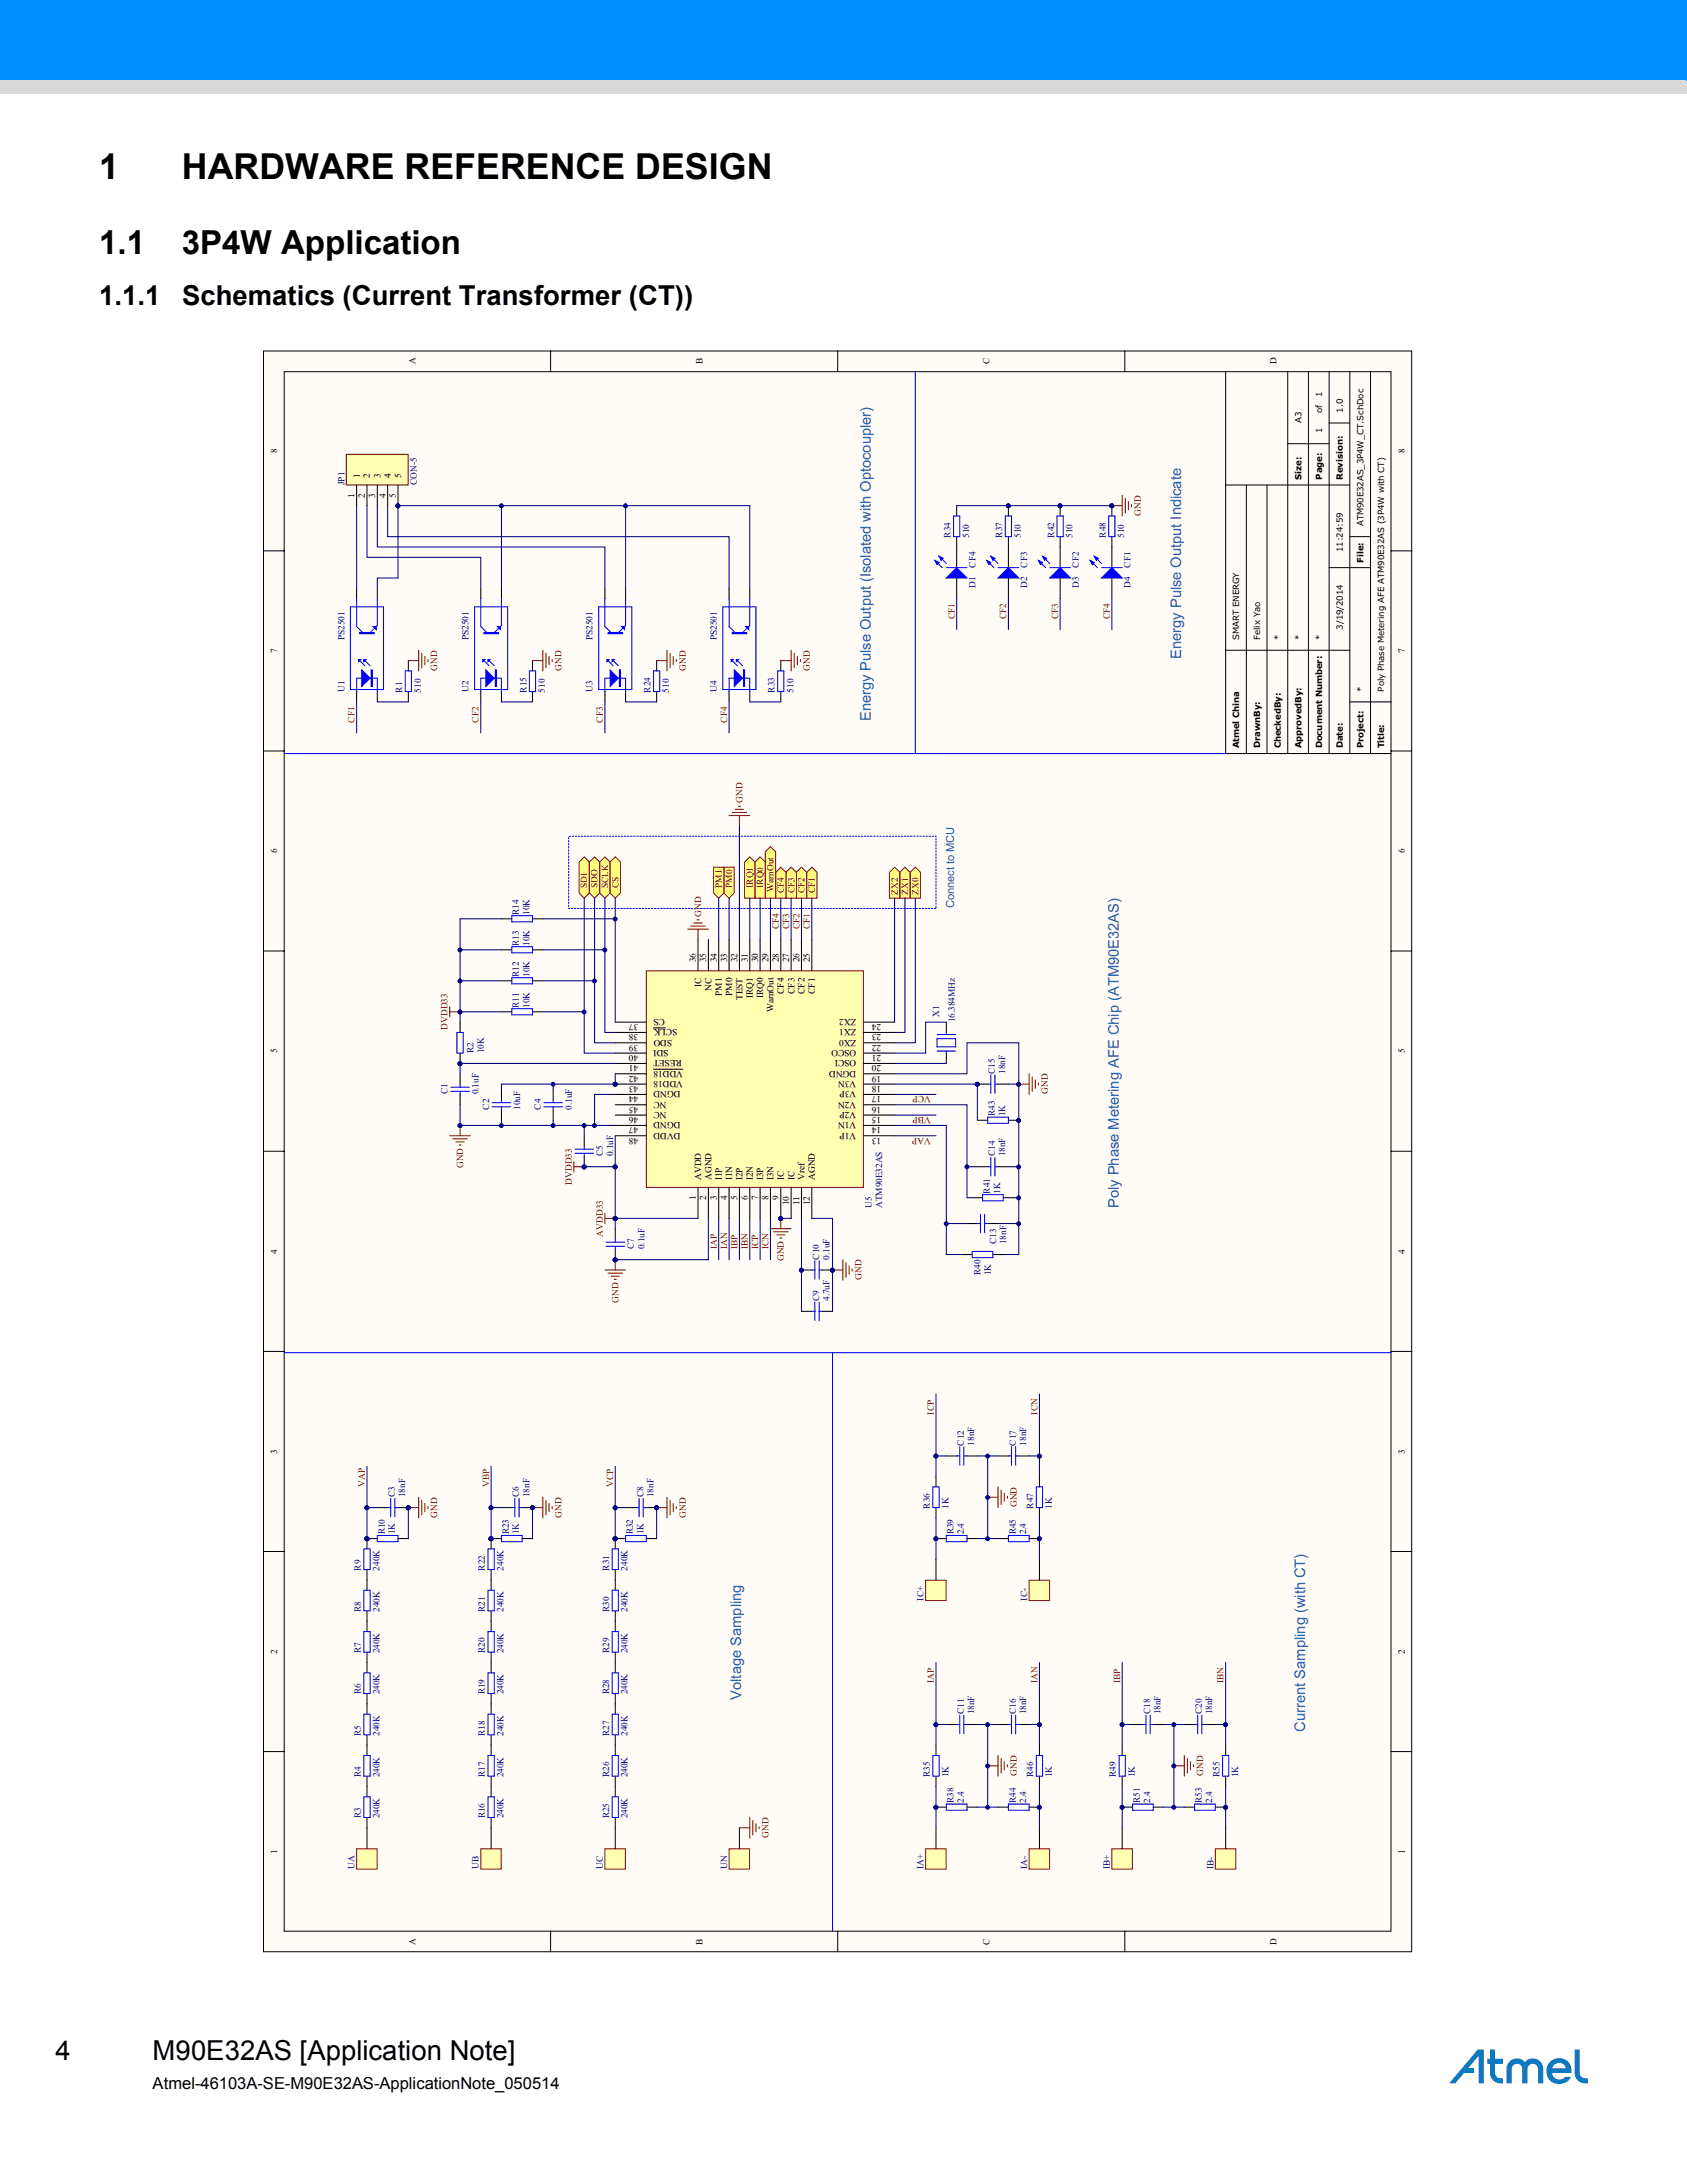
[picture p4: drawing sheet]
<svg xmlns="http://www.w3.org/2000/svg" width="216mm" height="279mm" viewBox="0 0 216 279" stroke-linecap="round" stroke-linejoin="round" font-family="sans-serif">
<defs><g id="words">
<g font-size="4.6">
<text x="12.7" y="22.9">1</text>
<text x="23.3" y="22.9">HARDWARE REFERENCE DESIGN</text>
</g>
<g font-size="4.2">
<text x="12.7" y="32.5">1.1</text>
<text x="23.3" y="32.5">3P4W Application</text>
</g>
<g font-size="3.5">
<text x="12.7" y="39.1">1.1.1</text>
<text x="23.3" y="39.1">Schematics (Current Transformer (CT))</text>
<text x="7.1" y="263.7">4</text>
<text x="19.5" y="263.7">M90E32AS [Application Note]</text>
</g>
<text font-size="2.1" x="19.5" y="267.3">Atmel-46103A-SE-M90E32AS-ApplicationNote_050514</text>
<g font-size="1.9" fill="#1a63b3">
<text x="151.2" y="84.3" transform="rotate(-90 151.2 84.3)">Energy Pulse Output Indicate</text>
<text x="111.4" y="92.3" transform="rotate(-90 111.4 92.3)">Energy Pulse Output (Isolated with Optocoupler)</text>
<text x="143.2" y="154.6" transform="rotate(-90 143.2 154.6)">Poly Phase Metering AFE Chip (ATM90E32AS)</text>
<text x="94.9" y="217.6" transform="rotate(-90 94.9 217.6)">Voltage Sampling</text>
<text x="167" y="221.6" transform="rotate(-90 167 221.6)">Current Sampling (with CT)</text>
</g>
<text font-size="1.4" fill="#1a63b3" x="122.1" y="116.3" transform="rotate(-90 122.1 116.3)">Connect to MCU</text>
<g font-size="1.2">
<text x="53.2" y="46.6" transform="rotate(-90 53.2 46.6)">A</text>
<text x="89.9" y="46.6" transform="rotate(-90 89.9 46.6)">B</text>
<text x="126.6" y="46.6" transform="rotate(-90 126.6 46.6)">C</text>
<text x="163.4" y="46.6" transform="rotate(-90 163.4 46.6)">D</text>
<text x="35.5" y="58" transform="rotate(-90 35.5 58)">8</text>
<text x="179.8" y="58" transform="rotate(-90 179.8 58)">8</text>
<text x="45.4" y="63.7" transform="rotate(-90 45.4 63.7)">1</text>
<text x="46.1" y="61.1" transform="rotate(-90 46.1 61.1)">1</text>
<text x="46.7" y="63.7" transform="rotate(-90 46.7 63.7)">2</text>
<text x="47.4" y="61.1" transform="rotate(-90 47.4 61.1)">2</text>
<text x="48" y="63.7" transform="rotate(-90 48 63.7)">3</text>
<text x="48.7" y="61.1" transform="rotate(-90 48.7 61.1)">3</text>
<text x="49.4" y="63.7" transform="rotate(-90 49.4 63.7)">4</text>
<text x="50" y="61.1" transform="rotate(-90 50 61.1)">4</text>
<text x="50.7" y="63.7" transform="rotate(-90 50.7 63.7)">5</text>
<text x="51.3" y="61.1" transform="rotate(-90 51.3 61.1)">5</text>
<text x="35.5" y="83.6" transform="rotate(-90 35.5 83.6)">7</text>
<text x="179.8" y="83.6" transform="rotate(-90 179.8 83.6)">7</text>
<text x="35.5" y="109.2" transform="rotate(-90 35.5 109.2)">6</text>
<text x="179.8" y="109.2" transform="rotate(-90 179.8 109.2)">6</text>
<text x="89.1" y="123.2" transform="rotate(-90 89.1 123.2)">36</text>
<text x="90.4" y="123.2" transform="rotate(-90 90.4 123.2)">35</text>
<text x="91.7" y="123.2" transform="rotate(-90 91.7 123.2)">34</text>
<text x="93.1" y="123.2" transform="rotate(-90 93.1 123.2)">33</text>
<text x="94.4" y="123.2" transform="rotate(-90 94.4 123.2)">32</text>
<text x="95.7" y="123.2" transform="rotate(-90 95.7 123.2)">31</text>
<text x="97" y="123.2" transform="rotate(-90 97 123.2)">30</text>
<text x="98.3" y="123.2" transform="rotate(-90 98.3 123.2)">29</text>
<text x="99.7" y="123.2" transform="rotate(-90 99.7 123.2)">28</text>
<text x="101" y="123.2" transform="rotate(-90 101 123.2)">27</text>
<text x="102.3" y="123.2" transform="rotate(-90 102.3 123.2)">26</text>
<text x="103.6" y="123.2" transform="rotate(-90 103.6 123.2)">25</text>
<text x="81.7" y="131.1" transform="rotate(-180 81.7 131.1)">37</text>
<text x="85.1" y="130.4" transform="rotate(-180 85.1 130.4)">CS</text>
<text x="86.7" y="131.7" transform="rotate(-180 86.7 131.7)">SCLK</text>
<text x="89.7" y="126.3" transform="rotate(-90 89.7 126.3)">IC</text>
<text x="91.1" y="126.8" transform="rotate(-90 91.1 126.8)">NC</text>
<text x="92.4" y="127.5" transform="rotate(-90 92.4 127.5)">PM1</text>
<text x="93.7" y="127.5" transform="rotate(-90 93.7 127.5)">PM0</text>
<text x="95" y="128" transform="rotate(-90 95 128)">TEST</text>
<text x="96.4" y="127.8" transform="rotate(-90 96.4 127.8)">IRQ1</text>
<text x="97.7" y="127.8" transform="rotate(-90 97.7 127.8)">IRQ0</text>
<text x="99" y="129.6" transform="rotate(-90 99 129.6)">WarnOut</text>
<text x="100.3" y="127.2" transform="rotate(-90 100.3 127.2)">CF4</text>
<text x="101.7" y="127.2" transform="rotate(-90 101.7 127.2)">CF3</text>
<text x="103" y="127.2" transform="rotate(-90 103 127.2)">CF2</text>
<text x="104.3" y="127.2" transform="rotate(-90 104.3 127.2)">CF1</text>
<text x="109.6" y="131.7" transform="rotate(-180 109.6 131.7)">ZX1</text>
<text x="109.6" y="130.4" transform="rotate(-180 109.6 130.4)">ZX2</text>
<text x="112.8" y="131.1" transform="rotate(-180 112.8 131.1)">24</text>
<text x="35.5" y="134.8" transform="rotate(-90 35.5 134.8)">5</text>
<text x="81.7" y="136.4" transform="rotate(-180 81.7 136.4)">41</text>
<text x="81.7" y="133.7" transform="rotate(-180 81.7 133.7)">39</text>
<text x="81.7" y="137.7" transform="rotate(-180 81.7 137.7)">42</text>
<text x="81.7" y="135.1" transform="rotate(-180 81.7 135.1)">40</text>
<text x="81.7" y="132.4" transform="rotate(-180 81.7 132.4)">38</text>
<text x="85.6" y="134.4" transform="rotate(-180 85.6 134.4)">SDI</text>
<text x="86" y="133.1" transform="rotate(-180 86 133.1)">SDO</text>
<text x="87.3" y="135.7" transform="rotate(-180 87.3 135.7)">RESET</text>
<text x="87.4" y="137" transform="rotate(-180 87.4 137)">VDD18</text>
<text x="109.6" y="137" transform="rotate(-180 109.6 137)">DGND</text>
<text x="109.6" y="133.1" transform="rotate(-180 109.6 133.1)">ZX0</text>
<text x="109.6" y="135.7" transform="rotate(-180 109.6 135.7)">OSCI</text>
<text x="109.6" y="134.4" transform="rotate(-180 109.6 134.4)">OSCO</text>
<text x="112.8" y="137.7" transform="rotate(-180 112.8 137.7)">19</text>
<text x="112.8" y="133.7" transform="rotate(-180 112.8 133.7)">22</text>
<text x="112.8" y="132.4" transform="rotate(-180 112.8 132.4)">23</text>
<text x="112.8" y="136.4" transform="rotate(-180 112.8 136.4)">20</text>
<text x="112.8" y="135.1" transform="rotate(-180 112.8 135.1)">21</text>
<text x="179.8" y="134.8" transform="rotate(-90 179.8 134.8)">5</text>
<text x="81.7" y="140.3" transform="rotate(-180 81.7 140.3)">44</text>
<text x="81.7" y="139" transform="rotate(-180 81.7 139)">43</text>
<text x="81.7" y="143" transform="rotate(-180 81.7 143)">46</text>
<text x="81.7" y="141.7" transform="rotate(-180 81.7 141.7)">45</text>
<text x="85.3" y="142.3" transform="rotate(-180 85.3 142.3)">NC</text>
<text x="85.3" y="141" transform="rotate(-180 85.3 141)">NC</text>
<text x="87.1" y="143.6" transform="rotate(-180 87.1 143.6)">DGND</text>
<text x="87.1" y="139.7" transform="rotate(-180 87.1 139.7)">DGND</text>
<text x="87.4" y="138.3" transform="rotate(-180 87.4 138.3)">VDD18</text>
<text x="109.6" y="143.6" transform="rotate(-180 109.6 143.6)">V1N</text>
<text x="109.6" y="141" transform="rotate(-180 109.6 141)">V2N</text>
<text x="109.6" y="142.3" transform="rotate(-180 109.6 142.3)">V2P</text>
<text x="109.6" y="139.7" transform="rotate(-180 109.6 139.7)">V3P</text>
<text x="109.6" y="138.3" transform="rotate(-180 109.6 138.3)">V3N</text>
<text x="112.8" y="141.7" transform="rotate(-180 112.8 141.7)">16</text>
<text x="112.8" y="143" transform="rotate(-180 112.8 143)">15</text>
<text x="112.8" y="140.3" transform="rotate(-180 112.8 140.3)">17</text>
<text x="112.8" y="139" transform="rotate(-180 112.8 139)">18</text>
<text x="81.7" y="144.3" transform="rotate(-180 81.7 144.3)">47</text>
<text x="81.7" y="145.6" transform="rotate(-180 81.7 145.6)">48</text>
<text x="87.1" y="145" transform="rotate(-180 87.1 145)">DVDD</text>
<text x="109.6" y="145" transform="rotate(-180 109.6 145)">V1P</text>
<text x="112.8" y="144.3" transform="rotate(-180 112.8 144.3)">14</text>
<text x="112.8" y="145.6" transform="rotate(-180 112.8 145.6)">13</text>
<text x="89.1" y="153.6" transform="rotate(-90 89.1 153.6)">1</text>
<text x="89.7" y="151.1" transform="rotate(-90 89.7 151.1)">AVDD</text>
<text x="90.4" y="153.6" transform="rotate(-90 90.4 153.6)">2</text>
<text x="91.1" y="151.1" transform="rotate(-90 91.1 151.1)">AGND</text>
<text x="91.7" y="153.6" transform="rotate(-90 91.7 153.6)">3</text>
<text x="92.4" y="151.1" transform="rotate(-90 92.4 151.1)">I1P</text>
<text x="93.1" y="153.6" transform="rotate(-90 93.1 153.6)">4</text>
<text x="93.7" y="151.1" transform="rotate(-90 93.7 151.1)">I1N</text>
<text x="94.4" y="153.6" transform="rotate(-90 94.4 153.6)">5</text>
<text x="95" y="151.1" transform="rotate(-90 95 151.1)">I2P</text>
<text x="95.7" y="153.6" transform="rotate(-90 95.7 153.6)">6</text>
<text x="96.4" y="151.1" transform="rotate(-90 96.4 151.1)">I2N</text>
<text x="97" y="153.6" transform="rotate(-90 97 153.6)">7</text>
<text x="97.7" y="151.1" transform="rotate(-90 97.7 151.1)">I3P</text>
<text x="98.3" y="153.6" transform="rotate(-90 98.3 153.6)">8</text>
<text x="99" y="151.1" transform="rotate(-90 99 151.1)">I3N</text>
<text x="99.7" y="153.6" transform="rotate(-90 99.7 153.6)">9</text>
<text x="100.3" y="151.1" transform="rotate(-90 100.3 151.1)">IC</text>
<text x="101" y="154.2" transform="rotate(-90 101 154.2)">10</text>
<text x="101.7" y="151.1" transform="rotate(-90 101.7 151.1)">IC</text>
<text x="102.3" y="154.2" transform="rotate(-90 102.3 154.2)">11</text>
<text x="103" y="151.1" transform="rotate(-90 103 151.1)">Vref</text>
<text x="103.6" y="154.2" transform="rotate(-90 103.6 154.2)">12</text>
<text x="104.3" y="151.1" transform="rotate(-90 104.3 151.1)">AGND</text>
<text x="35.5" y="160.4" transform="rotate(-90 35.5 160.4)">4</text>
<text x="179.8" y="160.4" transform="rotate(-90 179.8 160.4)">4</text>
<text x="35.5" y="186.1" transform="rotate(-90 35.5 186.1)">3</text>
<text x="179.8" y="186.1" transform="rotate(-90 179.8 186.1)">3</text>
<text x="35.5" y="211.7" transform="rotate(-90 35.5 211.7)">2</text>
<text x="179.8" y="211.7" transform="rotate(-90 179.8 211.7)">2</text>
<text x="35.5" y="237.3" transform="rotate(-90 35.5 237.3)">1</text>
<text x="179.8" y="237.3" transform="rotate(-90 179.8 237.3)">1</text>
<text x="53.2" y="248.9" transform="rotate(-90 53.2 248.9)">A</text>
<text x="89.9" y="248.9" transform="rotate(-90 89.9 248.9)">B</text>
<text x="126.6" y="248.9" transform="rotate(-90 126.6 248.9)">C</text>
<text x="163.4" y="248.9" transform="rotate(-90 163.4 248.9)">D</text>
</g>
<g font-size="1.2" fill="#000080">
<text x="44.1" y="62.1" transform="rotate(-90 44.1 62.1)">JP1</text>
<text x="53.3" y="62.1" transform="rotate(-90 53.3 62.1)">CON-5</text>
<text x="121.6" y="68.8" transform="rotate(-90 121.6 68.8)">R34</text>
<text x="124" y="68.8" transform="rotate(-90 124 68.8)">510</text>
<text x="128.3" y="68.8" transform="rotate(-90 128.3 68.8)">R37</text>
<text x="130.6" y="68.8" transform="rotate(-90 130.6 68.8)">510</text>
<text x="134.9" y="68.8" transform="rotate(-90 134.9 68.8)">R42</text>
<text x="137.3" y="68.8" transform="rotate(-90 137.3 68.8)">510</text>
<text x="141.5" y="68.8" transform="rotate(-90 141.5 68.8)">R48</text>
<text x="143.9" y="68.8" transform="rotate(-90 143.9 68.8)">510</text>
<text x="124.8" y="75.3" transform="rotate(-90 124.8 75.3)">D1</text>
<text x="124.8" y="72.6" transform="rotate(-90 124.8 72.6)">CF4</text>
<text x="131.4" y="75.3" transform="rotate(-90 131.4 75.3)">D2</text>
<text x="131.4" y="72.6" transform="rotate(-90 131.4 72.6)">CF3</text>
<text x="138.1" y="75.3" transform="rotate(-90 138.1 75.3)">D3</text>
<text x="138.1" y="72.6" transform="rotate(-90 138.1 72.6)">CF2</text>
<text x="144.7" y="75.3" transform="rotate(-90 144.7 75.3)">D4</text>
<text x="144.7" y="72.6" transform="rotate(-90 144.7 72.6)">CF1</text>
<text x="44.1" y="81.9" transform="rotate(-90 44.1 81.9)">PS2501</text>
<text x="60" y="81.9" transform="rotate(-90 60 81.9)">PS2501</text>
<text x="75.8" y="81.9" transform="rotate(-90 75.8 81.9)">PS2501</text>
<text x="91.7" y="81.9" transform="rotate(-90 91.7 81.9)">PS2501</text>
<text x="44.1" y="88.5" transform="rotate(-90 44.1 88.5)">U1</text>
<text x="51.5" y="88.6" transform="rotate(-90 51.5 88.6)">R1</text>
<text x="53.8" y="88.6" transform="rotate(-90 53.8 88.6)">510</text>
<text x="60" y="88.5" transform="rotate(-90 60 88.5)">U2</text>
<text x="67.4" y="88.6" transform="rotate(-90 67.4 88.6)">R15</text>
<text x="69.7" y="88.6" transform="rotate(-90 69.7 88.6)">510</text>
<text x="75.8" y="88.5" transform="rotate(-90 75.8 88.5)">U3</text>
<text x="83.2" y="88.6" transform="rotate(-90 83.2 88.6)">R24</text>
<text x="85.6" y="88.6" transform="rotate(-90 85.6 88.6)">510</text>
<text x="91.7" y="88.5" transform="rotate(-90 91.7 88.5)">U4</text>
<text x="99.1" y="88.6" transform="rotate(-90 99.1 88.6)">R33</text>
<text x="101.5" y="88.6" transform="rotate(-90 101.5 88.6)">510</text>
<text x="66.4" y="117.1" transform="rotate(-90 66.4 117.1)">R14</text>
<text x="67.8" y="117.1" transform="rotate(-90 67.8 117.1)">10K</text>
<text x="66.4" y="125" transform="rotate(-90 66.4 125)">R12</text>
<text x="66.4" y="121" transform="rotate(-90 66.4 121)">R13</text>
<text x="67.8" y="125" transform="rotate(-90 67.8 125)">10K</text>
<text x="67.8" y="121" transform="rotate(-90 67.8 121)">10K</text>
<text x="66.4" y="129" transform="rotate(-90 66.4 129)">R11</text>
<text x="67.8" y="129" transform="rotate(-90 67.8 129)">10K</text>
<text x="120.2" y="130.2" transform="rotate(-90 120.2 130.2)">X1</text>
<text x="122.2" y="130.8" transform="rotate(-90 122.2 130.8)">16.384MHz</text>
<text x="60.6" y="134.8" transform="rotate(-90 60.6 134.8)">R2</text>
<text x="61.9" y="134.8" transform="rotate(-90 61.9 134.8)">10K</text>
<text x="127.3" y="137.4" transform="rotate(-90 127.3 137.4)">C15</text>
<text x="128.7" y="137.4" transform="rotate(-90 128.7 137.4)">18nF</text>
<text x="57.3" y="140.1" transform="rotate(-90 57.3 140.1)">C1</text>
<text x="61.3" y="140.1" transform="rotate(-90 61.3 140.1)">0.1uF</text>
<text x="62.6" y="142" transform="rotate(-90 62.6 142)">C2</text>
<text x="66.6" y="142" transform="rotate(-90 66.6 142)">10uF</text>
<text x="69.2" y="142" transform="rotate(-90 69.2 142)">C4</text>
<text x="73.2" y="142" transform="rotate(-90 73.2 142)">0.1uF</text>
<text x="127.3" y="142.9" transform="rotate(-90 127.3 142.9)">R43</text>
<text x="128.7" y="142.9" transform="rotate(-90 128.7 142.9)">1K</text>
<text x="77.2" y="148" transform="rotate(-90 77.2 148)">C5</text>
<text x="78.5" y="148" transform="rotate(-90 78.5 148)">0.1uF</text>
<text x="127.3" y="148" transform="rotate(-90 127.3 148)">C14</text>
<text x="128.7" y="148" transform="rotate(-90 128.7 148)">18nF</text>
<text x="111.6" y="154.6" transform="rotate(-90 111.6 154.6)">U5</text>
<text x="112.9" y="154.6" transform="rotate(-90 112.9 154.6)">ATM90E32AS</text>
<text x="126.7" y="152.8" transform="rotate(-90 126.7 152.8)">R41</text>
<text x="128" y="152.8" transform="rotate(-90 128 152.8)">1K</text>
<text x="81.1" y="159.9" transform="rotate(-90 81.1 159.9)">C7</text>
<text x="82.5" y="159.9" transform="rotate(-90 82.5 159.9)">0.1uF</text>
<text x="104.8" y="161.2" transform="rotate(-90 104.8 161.2)">C10</text>
<text x="106.1" y="161.2" transform="rotate(-90 106.1 161.2)">0.1uF</text>
<text x="127.5" y="159.2" transform="rotate(-90 127.5 159.2)">C13</text>
<text x="128.8" y="159.2" transform="rotate(-90 128.8 159.2)">18nF</text>
<text x="104.8" y="166.5" transform="rotate(-90 104.8 166.5)">C9</text>
<text x="106.1" y="166.5" transform="rotate(-90 106.1 166.5)">4.7uF</text>
<text x="125.5" y="163.2" transform="rotate(-90 125.5 163.2)">R40</text>
<text x="126.8" y="163.2" transform="rotate(-90 126.8 163.2)">1K</text>
<text x="123.4" y="185" transform="rotate(-90 123.4 185)">C12</text>
<text x="124.7" y="185" transform="rotate(-90 124.7 185)">18nF</text>
<text x="130" y="185" transform="rotate(-90 130 185)">C17</text>
<text x="131.3" y="185" transform="rotate(-90 131.3 185)">18nF</text>
<text x="50.5" y="191.6" transform="rotate(-90 50.5 191.6)">C3</text>
<text x="51.9" y="191.6" transform="rotate(-90 51.9 191.6)">18nF</text>
<text x="66.4" y="191.6" transform="rotate(-90 66.4 191.6)">C6</text>
<text x="67.8" y="191.6" transform="rotate(-90 67.8 191.6)">18nF</text>
<text x="82.3" y="191.6" transform="rotate(-90 82.3 191.6)">C8</text>
<text x="83.6" y="191.6" transform="rotate(-90 83.6 191.6)">18nF</text>
<text x="49.2" y="196.4" transform="rotate(-90 49.2 196.4)">R10</text>
<text x="50.5" y="196.4" transform="rotate(-90 50.5 196.4)">1K</text>
<text x="65.1" y="196.4" transform="rotate(-90 65.1 196.4)">R23</text>
<text x="66.4" y="196.4" transform="rotate(-90 66.4 196.4)">1K</text>
<text x="81" y="196.4" transform="rotate(-90 81 196.4)">R32</text>
<text x="82.3" y="196.4" transform="rotate(-90 82.3 196.4)">1K</text>
<text x="119" y="193.1" transform="rotate(-90 119 193.1)">R36</text>
<text x="121.4" y="193.1" transform="rotate(-90 121.4 193.1)">1K</text>
<text x="122" y="196.4" transform="rotate(-90 122 196.4)">R39</text>
<text x="123.4" y="196.4" transform="rotate(-90 123.4 196.4)">2.4</text>
<text x="130" y="196.4" transform="rotate(-90 130 196.4)">R45</text>
<text x="131.3" y="196.4" transform="rotate(-90 131.3 196.4)">2.4</text>
<text x="132.2" y="193.1" transform="rotate(-90 132.2 193.1)">R47</text>
<text x="134.6" y="193.1" transform="rotate(-90 134.6 193.1)">1K</text>
<text x="46.2" y="201" transform="rotate(-90 46.2 201)">R9</text>
<text x="48.6" y="201" transform="rotate(-90 48.6 201)">240K</text>
<text x="62.1" y="201" transform="rotate(-90 62.1 201)">R22</text>
<text x="64.4" y="201" transform="rotate(-90 64.4 201)">240K</text>
<text x="78" y="201" transform="rotate(-90 78 201)">R31</text>
<text x="80.3" y="201" transform="rotate(-90 80.3 201)">240K</text>
<text x="46.2" y="206.3" transform="rotate(-90 46.2 206.3)">R8</text>
<text x="48.6" y="206.3" transform="rotate(-90 48.6 206.3)">240K</text>
<text x="62.1" y="206.3" transform="rotate(-90 62.1 206.3)">R21</text>
<text x="64.4" y="206.3" transform="rotate(-90 64.4 206.3)">240K</text>
<text x="78" y="206.3" transform="rotate(-90 78 206.3)">R30</text>
<text x="80.3" y="206.3" transform="rotate(-90 80.3 206.3)">240K</text>
<text x="118.2" y="204.8" transform="rotate(-90 118.2 204.8)">IC+</text>
<text x="131.4" y="204.8" transform="rotate(-90 131.4 204.8)">IC-</text>
<text x="46.2" y="211.6" transform="rotate(-90 46.2 211.6)">R7</text>
<text x="48.6" y="211.6" transform="rotate(-90 48.6 211.6)">240K</text>
<text x="62.1" y="211.6" transform="rotate(-90 62.1 211.6)">R20</text>
<text x="64.4" y="211.6" transform="rotate(-90 64.4 211.6)">240K</text>
<text x="78" y="211.6" transform="rotate(-90 78 211.6)">R29</text>
<text x="80.3" y="211.6" transform="rotate(-90 80.3 211.6)">240K</text>
<text x="46.2" y="216.9" transform="rotate(-90 46.2 216.9)">R6</text>
<text x="48.6" y="216.9" transform="rotate(-90 48.6 216.9)">240K</text>
<text x="62.1" y="216.9" transform="rotate(-90 62.1 216.9)">R19</text>
<text x="64.4" y="216.9" transform="rotate(-90 64.4 216.9)">240K</text>
<text x="78" y="216.9" transform="rotate(-90 78 216.9)">R28</text>
<text x="80.3" y="216.9" transform="rotate(-90 80.3 216.9)">240K</text>
<text x="123.4" y="219.4" transform="rotate(-90 123.4 219.4)">C11</text>
<text x="124.7" y="219.4" transform="rotate(-90 124.7 219.4)">18nF</text>
<text x="130" y="219.4" transform="rotate(-90 130 219.4)">C16</text>
<text x="131.3" y="219.4" transform="rotate(-90 131.3 219.4)">18nF</text>
<text x="147.2" y="219.4" transform="rotate(-90 147.2 219.4)">C18</text>
<text x="148.5" y="219.4" transform="rotate(-90 148.5 219.4)">18nF</text>
<text x="153.8" y="219.4" transform="rotate(-90 153.8 219.4)">C20</text>
<text x="155.1" y="219.4" transform="rotate(-90 155.1 219.4)">18nF</text>
<text x="46.2" y="227.5" transform="rotate(-90 46.2 227.5)">R4</text>
<text x="46.2" y="222.2" transform="rotate(-90 46.2 222.2)">R5</text>
<text x="48.6" y="227.5" transform="rotate(-90 48.6 227.5)">240K</text>
<text x="48.6" y="222.2" transform="rotate(-90 48.6 222.2)">240K</text>
<text x="62.1" y="227.5" transform="rotate(-90 62.1 227.5)">R17</text>
<text x="62.1" y="222.2" transform="rotate(-90 62.1 222.2)">R18</text>
<text x="64.4" y="227.5" transform="rotate(-90 64.4 227.5)">240K</text>
<text x="64.4" y="222.2" transform="rotate(-90 64.4 222.2)">240K</text>
<text x="78" y="227.5" transform="rotate(-90 78 227.5)">R26</text>
<text x="78" y="222.2" transform="rotate(-90 78 222.2)">R27</text>
<text x="80.3" y="227.5" transform="rotate(-90 80.3 227.5)">240K</text>
<text x="80.3" y="222.2" transform="rotate(-90 80.3 222.2)">240K</text>
<text x="119" y="227.5" transform="rotate(-90 119 227.5)">R35</text>
<text x="121.4" y="227.5" transform="rotate(-90 121.4 227.5)">1K</text>
<text x="132.2" y="227.5" transform="rotate(-90 132.2 227.5)">R46</text>
<text x="134.6" y="227.5" transform="rotate(-90 134.6 227.5)">1K</text>
<text x="142.8" y="227.5" transform="rotate(-90 142.8 227.5)">R49</text>
<text x="145.2" y="227.5" transform="rotate(-90 145.2 227.5)">1K</text>
<text x="156.1" y="227.5" transform="rotate(-90 156.1 227.5)">R55</text>
<text x="158.4" y="227.5" transform="rotate(-90 158.4 227.5)">1K</text>
<text x="46.2" y="232.7" transform="rotate(-90 46.2 232.7)">R3</text>
<text x="48.6" y="232.7" transform="rotate(-90 48.6 232.7)">240K</text>
<text x="62.1" y="232.7" transform="rotate(-90 62.1 232.7)">R16</text>
<text x="64.4" y="232.7" transform="rotate(-90 64.4 232.7)">240K</text>
<text x="78" y="232.7" transform="rotate(-90 78 232.7)">R25</text>
<text x="80.3" y="232.7" transform="rotate(-90 80.3 232.7)">240K</text>
<text x="122" y="230.8" transform="rotate(-90 122 230.8)">R38</text>
<text x="123.4" y="230.8" transform="rotate(-90 123.4 230.8)">2.4</text>
<text x="130" y="230.8" transform="rotate(-90 130 230.8)">R44</text>
<text x="131.3" y="230.8" transform="rotate(-90 131.3 230.8)">2.4</text>
<text x="145.9" y="230.8" transform="rotate(-90 145.9 230.8)">R51</text>
<text x="147.2" y="230.8" transform="rotate(-90 147.2 230.8)">2.4</text>
<text x="153.8" y="230.8" transform="rotate(-90 153.8 230.8)">R53</text>
<text x="155.1" y="230.8" transform="rotate(-90 155.1 230.8)">2.4</text>
<text x="45.4" y="239.2" transform="rotate(-90 45.4 239.2)">UA</text>
<text x="61.3" y="239.2" transform="rotate(-90 61.3 239.2)">UB</text>
<text x="77.2" y="239.2" transform="rotate(-90 77.2 239.2)">UC</text>
<text x="93.1" y="239.2" transform="rotate(-90 93.1 239.2)">UN</text>
<text x="118.2" y="239.2" transform="rotate(-90 118.2 239.2)">IA+</text>
<text x="131.4" y="239.2" transform="rotate(-90 131.4 239.2)">IA-</text>
<text x="142" y="239.2" transform="rotate(-90 142 239.2)">IB+</text>
<text x="155.3" y="239.2" transform="rotate(-90 155.3 239.2)">IB-</text>
</g>
<g font-size="1.2" fill="#800000">
<text x="146" y="66" transform="rotate(-90 146 66)">GND</text>
<text x="122.2" y="79.2" transform="rotate(-90 122.2 79.2)">CF1</text>
<text x="128.8" y="79.2" transform="rotate(-90 128.8 79.2)">CF2</text>
<text x="135.4" y="79.2" transform="rotate(-90 135.4 79.2)">CF3</text>
<text x="142" y="79.2" transform="rotate(-90 142 79.2)">CF4</text>
<text x="56" y="85.8" transform="rotate(-90 56 85.8)">GND</text>
<text x="71.9" y="85.8" transform="rotate(-90 71.9 85.8)">GND</text>
<text x="87.8" y="85.8" transform="rotate(-90 87.8 85.8)">GND</text>
<text x="103.6" y="85.8" transform="rotate(-90 103.6 85.8)">GND</text>
<text x="45.4" y="92.5" transform="rotate(-90 45.4 92.5)">CF1</text>
<text x="61.3" y="92.5" transform="rotate(-90 61.3 92.5)">CF2</text>
<text x="77.2" y="92.5" transform="rotate(-90 77.2 92.5)">CF3</text>
<text x="93.1" y="92.5" transform="rotate(-90 93.1 92.5)">CF4</text>
<text x="95" y="102.8" transform="rotate(-90 95 102.8)">GND</text>
<text x="75.2" y="113.6" transform="rotate(-90 75.2 113.6)">SDI</text>
<text x="76.5" y="113.6" transform="rotate(-90 76.5 113.6)">SDO</text>
<text x="77.8" y="113.6" transform="rotate(-90 77.8 113.6)">SCLK</text>
<text x="79.2" y="113.6" transform="rotate(-90 79.2 113.6)">CS</text>
<text x="92.4" y="113.6" transform="rotate(-90 92.4 113.6)">PM1</text>
<text x="93.7" y="113.6" transform="rotate(-90 93.7 113.6)">PM0</text>
<text x="96.4" y="113.6" transform="rotate(-90 96.4 113.6)">IRQ1</text>
<text x="97.7" y="113.6" transform="rotate(-90 97.7 113.6)">IRQ0</text>
<text x="89.7" y="117.3" transform="rotate(-90 89.7 117.3)">GND</text>
<text x="99" y="114.1" transform="rotate(-90 99 114.1)">WarnOut</text>
<text x="99.7" y="118.9" transform="rotate(-90 99.7 118.9)">CF4</text>
<text x="100.3" y="114.4" transform="rotate(-90 100.3 114.4)">CF4</text>
<text x="101" y="118.9" transform="rotate(-90 101 118.9)">CF3</text>
<text x="101.7" y="114.4" transform="rotate(-90 101.7 114.4)">CF3</text>
<text x="102.3" y="118.9" transform="rotate(-90 102.3 118.9)">CF2</text>
<text x="103" y="114.4" transform="rotate(-90 103 114.4)">CF2</text>
<text x="103.6" y="118.9" transform="rotate(-90 103.6 118.9)">CF1</text>
<text x="104.3" y="114.4" transform="rotate(-90 104.3 114.4)">CF1</text>
<text x="114.9" y="114.5" transform="rotate(-90 114.9 114.5)">ZX2</text>
<text x="116.2" y="114.5" transform="rotate(-90 116.2 114.5)">ZX1</text>
<text x="117.5" y="114.5" transform="rotate(-90 117.5 114.5)">ZX0</text>
<text x="57.3" y="131.8" transform="rotate(-90 57.3 131.8)">DVDD33</text>
<text x="119.1" y="143" transform="rotate(-180 119.1 143)">VBP</text>
<text x="119.1" y="140.3" transform="rotate(-180 119.1 140.3)">VCP</text>
<text x="134.1" y="140" transform="rotate(-90 134.1 140)">GND</text>
<text x="59.3" y="149.5" transform="rotate(-90 59.3 149.5)">GND</text>
<text x="119.1" y="145.6" transform="rotate(-180 119.1 145.6)">VAP</text>
<text x="73.2" y="151.6" transform="rotate(-90 73.2 151.6)">DVDD33</text>
<text x="77.2" y="158.3" transform="rotate(-90 77.2 158.3)">AVDD33</text>
<text x="91.7" y="159.9" transform="rotate(-90 91.7 159.9)">IAP</text>
<text x="93.1" y="159.9" transform="rotate(-90 93.1 159.9)">IAN</text>
<text x="94.4" y="159.9" transform="rotate(-90 94.4 159.9)">IBP</text>
<text x="95.7" y="159.9" transform="rotate(-90 95.7 159.9)">IBN</text>
<text x="97" y="159.9" transform="rotate(-90 97 159.9)">ICP</text>
<text x="98.3" y="159.9" transform="rotate(-90 98.3 159.9)">ICN</text>
<text x="100.3" y="161.4" transform="rotate(-90 100.3 161.4)">GND</text>
<text x="79.2" y="166.7" transform="rotate(-90 79.2 166.7)">GND</text>
<text x="110.3" y="163.8" transform="rotate(-90 110.3 163.8)">GND</text>
<text x="119.5" y="181.1" transform="rotate(-90 119.5 181.1)">ICP</text>
<text x="132.8" y="181.1" transform="rotate(-90 132.8 181.1)">ICN</text>
<text x="46.7" y="190.3" transform="rotate(-90 46.7 190.3)">VAP</text>
<text x="62.6" y="190.3" transform="rotate(-90 62.6 190.3)">VBP</text>
<text x="78.5" y="190.3" transform="rotate(-90 78.5 190.3)">VCP</text>
<text x="56" y="194.3" transform="rotate(-90 56 194.3)">GND</text>
<text x="71.9" y="194.3" transform="rotate(-90 71.9 194.3)">GND</text>
<text x="87.8" y="194.3" transform="rotate(-90 87.8 194.3)">GND</text>
<text x="130.1" y="192.9" transform="rotate(-90 130.1 192.9)">GND</text>
<text x="119.5" y="215.4" transform="rotate(-90 119.5 215.4)">IAP</text>
<text x="132.8" y="215.4" transform="rotate(-90 132.8 215.4)">IAN</text>
<text x="143.4" y="215.4" transform="rotate(-90 143.4 215.4)">IBP</text>
<text x="156.6" y="215.4" transform="rotate(-90 156.6 215.4)">IBN</text>
<text x="130.1" y="227.3" transform="rotate(-90 130.1 227.3)">GND</text>
<text x="154" y="227.3" transform="rotate(-90 154 227.3)">GND</text>
<text x="98.3" y="235.2" transform="rotate(-90 98.3 235.2)">GND</text>
</g>
<g font-size="1.1">
<text x="169.2" y="52.8" transform="rotate(-90 169.2 52.8)">of</text>
<text x="169.2" y="50.8" transform="rotate(-90 169.2 50.8)">1</text>
<text x="171.9" y="52.8" transform="rotate(-90 171.9 52.8)">1.0</text>
<text x="166.6" y="54.2" transform="rotate(-90 166.6 54.2)">A3</text>
<text x="169.2" y="55.5" transform="rotate(-90 169.2 55.5)">1</text>
<text x="166.6" y="61.4" transform="rotate(-90 166.6 61.4)">Size:</text>
<text x="169.2" y="61.4" transform="rotate(-90 169.2 61.4)">Page:</text>
<text x="171.9" y="61.4" transform="rotate(-90 171.9 61.4)">Revision:</text>
<text x="171.9" y="70.7" transform="rotate(-90 171.9 70.7)">11:24:59</text>
<text x="174.5" y="72" transform="rotate(-90 174.5 72)">File:</text>
<text x="174.5" y="67.4" transform="rotate(-90 174.5 67.4)">ATM90E32AS_3P4W_CT.SchDoc</text>
<text x="158.6" y="81.9" transform="rotate(-90 158.6 81.9)">SMART ENERGY</text>
<text x="161.3" y="81.9" transform="rotate(-90 161.3 81.9)">Felix Yao</text>
<text x="163.9" y="81.9" transform="rotate(-90 163.9 81.9)">*</text>
<text x="166.6" y="81.9" transform="rotate(-90 166.6 81.9)">*</text>
<text x="169.2" y="81.9" transform="rotate(-90 169.2 81.9)">*</text>
<text x="171.9" y="80.6" transform="rotate(-90 171.9 80.6)">3/19/2014</text>
<text x="174.5" y="88.5" transform="rotate(-90 174.5 88.5)">*</text>
<text x="177.2" y="88.5" transform="rotate(-90 177.2 88.5)">Poly Phase Metering AFE ATM90E32AS (3P4W with CT)</text>
<text x="158.6" y="95.8" transform="rotate(-90 158.6 95.8)">Atmel China</text>
<text x="161.3" y="95.8" transform="rotate(-90 161.3 95.8)">DrawnBy:</text>
<text x="163.9" y="95.8" transform="rotate(-90 163.9 95.8)">CheckedBy:</text>
<text x="166.6" y="95.8" transform="rotate(-90 166.6 95.8)">ApprovedBy:</text>
<text x="169.2" y="95.8" transform="rotate(-90 169.2 95.8)">Document Number:</text>
<text x="171.9" y="95.8" transform="rotate(-90 171.9 95.8)">Date:</text>
<text x="174.5" y="95.8" transform="rotate(-90 174.5 95.8)">Project:</text>
<text x="177.2" y="95.8" transform="rotate(-90 177.2 95.8)">Title:</text>
</g>
</g></defs>
<path d="M0 10.2h215.9v1.7h-215.9z" fill="#d9d9d9"/>
<path d="M0 10.2h215.9" fill="none" stroke="#d9d9d9" stroke-width=".17"/>
<path d="M215.8 10.2h.1v1.8h-.1z" fill="#d9d9d9"/>
<path d="M0 11.9h215.9" fill="none" stroke="#d9d9d9" stroke-width=".17"/>
<path d="M0 10.1h.1v1.8h-.1z" fill="#d9d9d9"/>
<path d="M0 0h215.9v10.2h-215.9z" fill="#0090ff"/>
<path d="M0 0h215.9M0 0v10.2M215.9 0v10.2" fill="none" stroke="#0090ff" stroke-width=".13"/>
<path d="M0 10.2h215.9" fill="none" stroke="#0090ff" stroke-width=".17"/>
<path d="M185.5 262.3h17.7v4.4h-17.7z" fill="#fff"/>
<g fill="#0079c2">
<path d="M201.5 262.3h.7v3a.78 .78 0 0 0 1 .7v.6a1.4 1.4 0 0 1-1.7-1.3z"/>
<path d="M193.2 263.9a1.32 1.32 0 0 1 1.9 0 1.34 1.34 0 0 1 1.5-.4 1.34 1.34 0 0 1 .9 1.3v1.8h-.7v-1.8a.68 .68 0 0 0-.6-.7 .68 .68 0 0 0-.7 .7v1.8h-.7v-1.8a.68 .68 0 0 0-.7-.7 .68 .68 0 0 0-.6 .7v1.8h-.7v-2l.1-.3z"/>
<path d="M189.1 262.3h.8v4.3h-.7v-3.5l-1.3 1.6h.8v.6h-1.3l-1.2 1.3h-.7z"/>
<path d="M190.7 262.3h.6v1.2h1v.6h-1v1.2a.77 .77 0 0 0 1.1 .7v.6a1.4 1.4 0 0 1-1.7-1.3v-1.2h-.3v-.6h.3z"/>
<path d="M198.3 263.9a1.66 1.66 0 0 0 .3 2.5 1.66 1.66 0 0 0 2.4-.6h-.7a.94 .94 0 0 1-1 .3 .94 .94 0 0 1-.7-.8h2.5a1.61 1.61 0 0 0-.8-1.7 1.61 1.61 0 0 0-2 .3zM199 264.2a.89 .89 0 0 1 1.4 .5h-1.7z"/>
</g>
<path d="M27.6 42.7h159.5v208h-159.5z" fill="#fff"/>
<path d="M33.7 44.9h147v204.9h-147z" fill="#fffcf8"/>
<path d="M33.7 44.9h147v204.9h-147z" fill="none" stroke="#000" stroke-width=".13"/>
<path d="M36.4 47.6h141.6v199.6h-141.6z" fill="#fffcf8"/>
<g fill="none" stroke="#000" stroke-width=".13">
<path d="M36.4 47.6h141.6v199.6h-141.6zM70.5 44.9v2.6M107.2 44.9v2.6M143.9 44.9v2.6M156.9 47.5v48.9h21.1M164.8 47.5v48.9M164.8 56.8h5.3M167.5 47.5v48.9M170.1 47.5v48.9M170.1 54.1h2.6M172.7 47.5v48.9M175.4 47.5v48.9"/>
<path d="M33.7 70.5h2.7M156.9 62.1h15.8M159.5 62.1v34.3M162.2 62.1v34.3M170.1 72.7h5.3M172.7 68.7h2.7M178 70.5h2.7M33.7 96.1h2.7M156.9 83.2h15.8M172.7 89.8h5.3M178 96.1h2.7M33.7 121.7h2.7"/>
<path d="M178 121.7h2.7M33.7 147.3h2.7M178 147.3h2.7M33.7 173h2.7M178 173h2.7M33.7 198.6h2.7M178 198.6h2.7M33.7 224.2h2.7M178 224.2h2.7M70.5 247.2v2.6M107.2 247.2v2.6M143.9 247.2v2.6"/>
</g>
<path d="M92 155.9v5.3M93.3 155.9v5.3M94.6 155.9v5.3M96 155.9v5.3M97.3 155.9v5.3M98.6 155.9v5.3M114.5 145.4h5.3M114.5 142.7h5.3M114.5 140.1h5.3" fill="none" stroke="#000080" stroke-width=".13"/>
<path d="M116.5 111.7l.6-.7 .7 .7v3.3h-1.3z" fill-rule="evenodd" fill="#ffff80"/>
<path d="M116.5 111.7l.6-.7 .7 .7v3.3h-1.3z" fill="none" stroke="#800000" stroke-width=".13"/>
<path d="M115.2 111.7l.6-.7 .7 .7v3.3h-1.3z" fill-rule="evenodd" fill="#ffff80"/>
<path d="M115.2 111.7l.6-.7 .7 .7v3.3h-1.3z" fill="none" stroke="#800000" stroke-width=".13"/>
<path d="M113.8 111.7l.7-.7 .7 .7v3.3h-1.4z" fill-rule="evenodd" fill="#ffff80"/>
<path d="M113.8 111.7l.7-.7 .7 .7v3.3h-1.4z" fill="none" stroke="#800000" stroke-width=".13"/>
<path d="M103.2 111.7l.7-.7 .7 .7v3.3h-1.4z" fill-rule="evenodd" fill="#ffff80"/>
<path d="M103.2 111.7l.7-.7 .7 .7v3.3h-1.4z" fill="none" stroke="#800000" stroke-width=".13"/>
<path d="M103.9 115v5.2" fill="none" stroke="#000080" stroke-width=".13"/>
<path d="M101.9 111.7l.7-.7 .6 .7v3.3h-1.3z" fill-rule="evenodd" fill="#ffff80"/>
<path d="M101.9 111.7l.7-.7 .6 .7v3.3h-1.3z" fill="none" stroke="#800000" stroke-width=".13"/>
<path d="M102.6 115v5.2" fill="none" stroke="#000080" stroke-width=".13"/>
<path d="M100.6 111.7l.6-.7 .7 .7v3.3h-1.3z" fill-rule="evenodd" fill="#ffff80"/>
<path d="M100.6 111.7l.6-.7 .7 .7v3.3h-1.3z" fill="none" stroke="#800000" stroke-width=".13"/>
<path d="M101.2 115v5.2" fill="none" stroke="#000080" stroke-width=".13"/>
<path d="M99.3 111.7l.6-.7 .7 .7v3.3h-1.3z" fill-rule="evenodd" fill="#ffff80"/>
<path d="M99.3 111.7l.6-.7 .7 .7v3.3h-1.3z" fill="none" stroke="#800000" stroke-width=".13"/>
<path d="M99.9 115v5.2" fill="none" stroke="#000080" stroke-width=".13"/>
<path d="M97.9 109l.7-.7 .7 .7v6h-1.4z" fill-rule="evenodd" fill="#ffff80"/>
<path d="M97.9 109l.7-.7 .7 .7v6h-1.4z" fill="none" stroke="#800000" stroke-width=".13"/>
<path d="M98.6 115v5.2" fill="none" stroke="#000080" stroke-width=".13"/>
<path d="M96.6 110.3l.7-.6 .6 .6v4.7h-1.3z" fill-rule="evenodd" fill="#ffff80"/>
<path d="M96.6 110.3l.7-.6 .6 .6v4.7h-1.3z" fill="none" stroke="#800000" stroke-width=".13"/>
<path d="M97.3 115v5.2" fill="none" stroke="#000080" stroke-width=".13"/>
<path d="M95.3 110.3l.7-.6 .6 .6v4.7h-1.3z" fill-rule="evenodd" fill="#ffff80"/>
<path d="M95.3 110.3l.7-.6 .6 .6v4.7h-1.3z" fill="none" stroke="#800000" stroke-width=".13"/>
<path d="M96 115v5.2" fill="none" stroke="#000080" stroke-width=".13"/>
<path d="M92.6 111h1.4v3.3l-.7 .7-.7-.7z" fill-rule="evenodd" fill="#ffff80"/>
<path d="M92.6 111h1.4v3.3l-.7 .7-.7-.7z" fill="none" stroke="#800000" stroke-width=".13"/>
<path d="M93.3 115v5.2" fill="none" stroke="#000080" stroke-width=".13"/>
<path d="M91.3 111h1.3v3.3l-.6 .7-.7-.7z" fill-rule="evenodd" fill="#ffff80"/>
<path d="M91.3 111h1.3v3.3l-.6 .7-.7-.7zM93.3 104.4h2.7M93.7 104h1.9M94.1 103.6h1.1M94.5 103.2h.3M94.6 104.4v1.3" fill="none" stroke="#800000" stroke-width=".13"/>
<path d="M92 115v5.2" fill="none" stroke="#000080" stroke-width=".13"/>
<path d="M74.1 110.3l.7-.6 .6 .6v4l-.6 .7-.7-.7z" fill-rule="evenodd" fill="#ffff80"/>
<path d="M74.1 110.3l.7-.6 .6 .6v4l-.6 .7-.7-.7z" fill="none" stroke="#800000" stroke-width=".13"/>
<path d="M75.4 110.3l.7-.6 .7 .6v4l-.7 .7-.7-.7z" fill-rule="evenodd" fill="#ffff80"/>
<path d="M75.4 110.3l.7-.6 .7 .6v4l-.7 .7-.7-.7z" fill="none" stroke="#800000" stroke-width=".13"/>
<path d="M76.8 110.3l.6-.6 .7 .6v4l-.7 .7-.6-.7z" fill-rule="evenodd" fill="#ffff80"/>
<path d="M76.8 110.3l.6-.6 .7 .6v4l-.7 .7-.6-.7z" fill="none" stroke="#800000" stroke-width=".13"/>
<path d="M78.1 110.3l.6-.6 .7 .6v4l-.7 .7-.6-.7z" fill-rule="evenodd" fill="#ffff80"/>
<path d="M78.1 110.3l.6-.6 .7 .6v4l-.7 .7-.6-.7z" fill="none" stroke="#800000" stroke-width=".13"/>
<path d="M74.8 115v19.8h3.9M76.1 115v18.5h2.6M77.4 115v17.1h1.3M78.7 115v15.8" fill="none" stroke="#000080" stroke-width=".13"/>
<path d="M121.1 130.8v1.3M121.1 134.8v1.3M124.4 153.3h1.3M125.1 149.3h1.3M127.7 149.3h1.4M128.4 153.3h1.3M102.6 167.8h1.3M102.6 162.5h1.3M105.2 167.8h1.3" fill="none" stroke="#000" stroke-width=".13"/>
<g fill="none" stroke="#00f" stroke-width=".13">
<path d="M119.9 134.5h2.4M119.9 132.9h2.4v1.1h-2.4zM119.9 132.4h2.4M121.1 132.1v.3M121.1 134.5v.3M125.7 152.9h2.7v.8h-2.7zM126.4 149.3h.4M126.8 148.1v2.4M127.3 149.3h.4M127.3 148.1v2.4M103.9 167.8h.4M104.3 166.6v2.4"/>
<path d="M104.8 167.8h.4M104.8 166.6v2.4"/>
</g>
<circle cx="102.6" cy="162.6" r=".25" fill="#000080"/>
<circle cx="102.6" cy="162.6" r=".25" fill="none" stroke="#000080" stroke-width=".13"/>
<path d="M105.2 162.5h1.3" fill="none" stroke="#000" stroke-width=".13"/>
<circle cx="106.5" cy="162.6" r=".25" fill="#000080"/>
<circle cx="106.5" cy="162.6" r=".25" fill="none" stroke="#000080" stroke-width=".13"/>
<path d="M103.9 162.5h.4M104.3 161.4v2.3M104.8 162.5h.4M104.8 161.4v2.3" fill="none" stroke="#00f" stroke-width=".13"/>
<circle cx="102.6" cy="162.6" r=".25" fill="#000080"/>
<circle cx="102.6" cy="162.6" r=".25" fill="none" stroke="#000080" stroke-width=".13"/>
<circle cx="106.5" cy="162.6" r=".25" fill="#000080"/>
<circle cx="106.5" cy="162.6" r=".25" fill="none" stroke="#000080" stroke-width=".13"/>
<path d="M106.5 162.5h1.4M107.9 161.2v2.7M108.3 161.6v1.9M108.7 162v1.1M109.1 162.4v.3" fill="none" stroke="#800000" stroke-width=".13"/>
<circle cx="106.5" cy="162.6" r=".25" fill="#000080"/>
<g fill="none" stroke="#000080" stroke-width=".13">
<path d="M102.6 155.9v11.9M103.9 155.9h2.6v11.9"/>
<circle cx="106.5" cy="162.6" r=".25"/>
</g>
<path d="M64.2 139.4v1.3M70.8 139.4v1.3M64.2 142.1v1.3M70.8 142.1v1.3" fill="none" stroke="#000" stroke-width=".13"/>
<path d="M63 141.1h2.4M63 141.7h2.4M64.2 140.7v.4M64.2 141.7v.4M69.6 141.1h2.4M69.6 141.7h2.4M70.8 140.7v.4M70.8 141.7v.4" fill="none" stroke="#00f" stroke-width=".13"/>
<path d="M57.6 145.4h2.6M58 145.8h1.8M58.4 146.2h1M58.7 146.6h.3M58.9 144v1.4" fill="none" stroke="#800000" stroke-width=".13"/>
<circle cx="58.9" cy="144.1" r=".25" fill="#000080"/>
<circle cx="58.9" cy="144.1" r=".25" fill="none" stroke="#000080" stroke-width=".13"/>
<path d="M58.9 134.8v1.3M58.9 137.4v1.4M58.9 140.1v1.3" fill="none" stroke="#000" stroke-width=".13"/>
<path d="M57.7 139.1h2.4M57.7 139.7h2.4M58.9 138.8v.3M58.9 139.7v.4" fill="none" stroke="#00f" stroke-width=".13"/>
<circle cx="58.9" cy="136.1" r=".25" fill="#000080"/>
<circle cx="58.9" cy="136.1" r=".25" fill="none" stroke="#000080" stroke-width=".13"/>
<path d="M58.9 130.8v1.3" fill="none" stroke="#000" stroke-width=".13"/>
<path d="M58.5 132.1h.8v2.7h-.8z" fill="none" stroke="#00f" stroke-width=".13"/>
<circle cx="58.9" cy="136.1" r=".25" fill="#000080"/>
<g fill="none" stroke="#000080" stroke-width=".13">
<path d="M78.7 137.4v1.4h-14.5v.6"/>
<circle cx="58.9" cy="136.1" r=".25"/>
</g>
<circle cx="78.7" cy="138.8" r=".25" fill="#000080"/>
<g fill="none" stroke="#000080" stroke-width=".13">
<path d="M58.9 141.4v2.6h19.8"/>
<circle cx="78.7" cy="138.8" r=".25"/>
</g>
<circle cx="58.9" cy="144.1" r=".25" fill="#000080"/>
<g fill="none" stroke="#000080" stroke-width=".13">
<path d="M78.7 136.1h-19.8v1.3"/>
<circle cx="58.9" cy="144.1" r=".25"/>
</g>
<circle cx="58.9" cy="136.1" r=".25" fill="#000080"/>
<circle cx="58.9" cy="136.1" r=".25" fill="none" stroke="#000080" stroke-width=".13"/>
<path d="M57.6 128.8v1.4M57.6 129.5h1.3" fill="none" stroke="#800000" stroke-width=".13"/>
<circle cx="58.9" cy="129.5" r=".25" fill="#000080"/>
<g fill="none" stroke="#000080" stroke-width=".13">
<path d="M69.5 129.5h5.3"/>
<circle cx="58.9" cy="129.5" r=".25"/>
</g>
<path d="M64.2 117.6h1.3M68.1 117.6h1.4M64.2 129.5h1.3M64.2 125.5h1.3M64.2 121.6h1.3M68.1 129.5h1.4M68.1 125.5h1.4M68.1 121.6h1.4" fill="none" stroke="#000" stroke-width=".13"/>
<path d="M65.5 117.2h2.6v.8h-2.6zM65.5 129.1h2.6v.8h-2.6zM65.5 125.1h2.6v.8h-2.6zM65.5 121.2h2.6v.8h-2.6z" fill="none" stroke="#00f" stroke-width=".13"/>
<circle cx="74.8" cy="129.5" r=".25" fill="#000080"/>
<g fill="none" stroke="#000080" stroke-width=".13">
<path d="M69.5 125.5h6.6"/>
<circle cx="74.8" cy="129.5" r=".25"/>
</g>
<circle cx="76.1" cy="125.6" r=".25" fill="#000080"/>
<g fill="none" stroke="#000080" stroke-width=".13">
<path d="M69.5 121.6h7.9"/>
<circle cx="76.1" cy="125.6" r=".25"/>
</g>
<circle cx="77.4" cy="121.6" r=".25" fill="#000080"/>
<g fill="none" stroke="#000080" stroke-width=".13">
<path d="M69.5 117.6h9.2"/>
<circle cx="77.4" cy="121.6" r=".25"/>
</g>
<circle cx="78.7" cy="117.6" r=".25" fill="#000080"/>
<g fill="none" stroke="#000080" stroke-width=".13">
<path d="M64.2 117.6h-5.3v13.2M58.9 121.6h5.3"/>
<circle cx="78.7" cy="117.6" r=".25"/>
</g>
<circle cx="58.9" cy="121.6" r=".25" fill="#000080"/>
<g fill="none" stroke="#000080" stroke-width=".13">
<path d="M58.9 125.5h5.3"/>
<circle cx="58.9" cy="121.6" r=".25"/>
</g>
<circle cx="58.9" cy="125.6" r=".25" fill="#000080"/>
<g fill="none" stroke="#000080" stroke-width=".13">
<path d="M58.9 129.5h5.3"/>
<circle cx="58.9" cy="125.6" r=".25"/>
</g>
<circle cx="58.9" cy="129.5" r=".25" fill="#000080"/>
<circle cx="58.9" cy="129.5" r=".25" fill="none" stroke="#000080" stroke-width=".13"/>
<path d="M74.8 148v1.3" fill="none" stroke="#000" stroke-width=".13"/>
<circle cx="74.8" cy="149.4" r=".25" fill="#000080"/>
<circle cx="74.8" cy="149.4" r=".25" fill="none" stroke="#000080" stroke-width=".13"/>
<path d="M74.8 145.4v1.3" fill="none" stroke="#000" stroke-width=".13"/>
<path d="M73.6 147.1h2.4M73.6 147.6h2.4M74.8 146.7v.4M74.8 147.6v.4" fill="none" stroke="#00f" stroke-width=".13"/>
<circle cx="74.8" cy="149.4" r=".25" fill="#000080"/>
<g fill="none" stroke="#000080" stroke-width=".13">
<path d="M74.8 144v1.4"/>
<circle cx="74.8" cy="149.4" r=".25"/>
</g>
<circle cx="74.8" cy="144.1" r=".25" fill="#000080"/>
<circle cx="74.8" cy="144.1" r=".25" fill="none" stroke="#000080" stroke-width=".13"/>
<path d="M78.7 159.9v1.3" fill="none" stroke="#000" stroke-width=".13"/>
<circle cx="78.7" cy="161.3" r=".25" fill="#000080"/>
<circle cx="78.7" cy="161.3" r=".25" fill="none" stroke="#000080" stroke-width=".13"/>
<path d="M78.7 157.3v1.3" fill="none" stroke="#000" stroke-width=".13"/>
<path d="M77.5 159h2.4M77.5 159.5h2.4M78.7 158.6v.4M78.7 159.5v.4" fill="none" stroke="#00f" stroke-width=".13"/>
<circle cx="78.7" cy="161.3" r=".25" fill="#000080"/>
<circle cx="78.7" cy="161.3" r=".25" fill="none" stroke="#000080" stroke-width=".13"/>
<path d="M77.4 162.5h2.7M77.8 162.9h1.9M78.2 163.3h1.1M78.6 163.7h.3M78.7 161.2v1.3" fill="none" stroke="#800000" stroke-width=".13"/>
<circle cx="78.7" cy="161.3" r=".25" fill="#000080"/>
<circle cx="78.7" cy="161.3" r=".25" fill="none" stroke="#000080" stroke-width=".13"/>
<path d="M77.4 155.3v1.3M77.4 155.9h1.3" fill="none" stroke="#800000" stroke-width=".13"/>
<circle cx="78.7" cy="156" r=".25" fill="#000080"/>
<g fill="none" stroke="#000080" stroke-width=".13">
<path d="M78.7 155.9v1.4"/>
<circle cx="78.7" cy="156" r=".25"/>
</g>
<circle cx="78.7" cy="156" r=".25" fill="#000080"/>
<g fill="none" stroke="#000080" stroke-width=".13">
<path d="M90.7 155.9v5.3h-12"/>
<circle cx="78.7" cy="156" r=".25"/>
</g>
<circle cx="78.7" cy="161.3" r=".25" fill="#000080"/>
<circle cx="78.7" cy="161.3" r=".25" fill="none" stroke="#000080" stroke-width=".13"/>
<path d="M73.4 149.3h1.4M73.4 148.7v1.3" fill="none" stroke="#800000" stroke-width=".13"/>
<circle cx="74.8" cy="149.4" r=".25" fill="#000080"/>
<circle cx="74.8" cy="149.4" r=".25" fill="none" stroke="#000080" stroke-width=".13"/>
<path d="M47 196.9h1.3M50.9 196.9h1.4" fill="none" stroke="#000" stroke-width=".13"/>
<circle cx="47" cy="196.9" r=".25" fill="#000080"/>
<circle cx="47" cy="196.9" r=".25" fill="none" stroke="#000080" stroke-width=".13"/>
<path d="M48.3 196.5h2.6v.8h-2.6z" fill="none" stroke="#00f" stroke-width=".13"/>
<circle cx="47" cy="196.9" r=".25" fill="#000080"/>
<circle cx="47" cy="196.9" r=".25" fill="none" stroke="#000080" stroke-width=".13"/>
<path d="M48.3 193h1.3M50.9 193h1.4" fill="none" stroke="#000" stroke-width=".13"/>
<circle cx="52.2" cy="193" r=".25" fill="#000080"/>
<circle cx="52.2" cy="193" r=".25" fill="none" stroke="#000080" stroke-width=".13"/>
<path d="M49.6 193h.4M50 191.8v2.3M50.5 193h.4M50.5 191.8v2.3" fill="none" stroke="#00f" stroke-width=".13"/>
<circle cx="52.2" cy="193" r=".25" fill="#000080"/>
<g fill="none" stroke="#000080" stroke-width=".13">
<path d="M48.3 193h-1.3v3.9"/>
<circle cx="52.2" cy="193" r=".25"/>
</g>
<circle cx="47" cy="196.9" r=".25" fill="#000080"/>
<circle cx="47" cy="196.9" r=".25" fill="none" stroke="#000080" stroke-width=".13"/>
<circle cx="47" cy="193" r=".25" fill="#000080"/>
<g fill="none" stroke="#000080" stroke-width=".13">
<path d="M52.3 193v3.9"/>
<circle cx="47" cy="193" r=".25"/>
</g>
<circle cx="52.2" cy="193" r=".25" fill="#000080"/>
<circle cx="52.2" cy="193" r=".25" fill="none" stroke="#000080" stroke-width=".13"/>
<path d="M52.3 193h1.3M53.6 191.6v2.7M54 192v1.9M54.4 192.4v1.1M54.8 192.8v.3" fill="none" stroke="#800000" stroke-width=".13"/>
<circle cx="52.2" cy="193" r=".25" fill="#000080"/>
<g fill="none" stroke="#000080" stroke-width=".13">
<path d="M47 187.7v5.3"/>
<circle cx="52.2" cy="193" r=".25"/>
</g>
<circle cx="47" cy="193" r=".25" fill="#000080"/>
<circle cx="47" cy="193" r=".25" fill="none" stroke="#000080" stroke-width=".13"/>
<path d="M62.9 196.9h1.3M66.8 196.9h1.3" fill="none" stroke="#000" stroke-width=".13"/>
<circle cx="62.8" cy="196.9" r=".25" fill="#000080"/>
<circle cx="62.8" cy="196.9" r=".25" fill="none" stroke="#000080" stroke-width=".13"/>
<path d="M64.2 196.5h2.6v.8h-2.6z" fill="none" stroke="#00f" stroke-width=".13"/>
<circle cx="62.8" cy="196.9" r=".25" fill="#000080"/>
<circle cx="62.8" cy="196.9" r=".25" fill="none" stroke="#000080" stroke-width=".13"/>
<path d="M64.2 193h1.3M66.8 193h1.3" fill="none" stroke="#000" stroke-width=".13"/>
<circle cx="68.1" cy="193" r=".25" fill="#000080"/>
<circle cx="68.1" cy="193" r=".25" fill="none" stroke="#000080" stroke-width=".13"/>
<path d="M65.5 193h.4M65.9 191.8v2.3M66.4 193h.4M66.4 191.8v2.3" fill="none" stroke="#00f" stroke-width=".13"/>
<circle cx="68.1" cy="193" r=".25" fill="#000080"/>
<g fill="none" stroke="#000080" stroke-width=".13">
<path d="M64.2 193h-1.3v3.9"/>
<circle cx="68.1" cy="193" r=".25"/>
</g>
<circle cx="62.8" cy="196.9" r=".25" fill="#000080"/>
<circle cx="62.8" cy="196.9" r=".25" fill="none" stroke="#000080" stroke-width=".13"/>
<circle cx="62.8" cy="193" r=".25" fill="#000080"/>
<g fill="none" stroke="#000080" stroke-width=".13">
<path d="M68.1 193v3.9"/>
<circle cx="62.8" cy="193" r=".25"/>
</g>
<circle cx="68.1" cy="193" r=".25" fill="#000080"/>
<circle cx="68.1" cy="193" r=".25" fill="none" stroke="#000080" stroke-width=".13"/>
<path d="M68.1 193h1.4M69.5 191.6v2.7M69.9 192v1.9M70.3 192.4v1.1M70.7 192.8v.3" fill="none" stroke="#800000" stroke-width=".13"/>
<circle cx="68.1" cy="193" r=".25" fill="#000080"/>
<g fill="none" stroke="#000080" stroke-width=".13">
<path d="M62.9 187.7v5.3"/>
<circle cx="68.1" cy="193" r=".25"/>
</g>
<circle cx="62.8" cy="193" r=".25" fill="#000080"/>
<circle cx="62.8" cy="193" r=".25" fill="none" stroke="#000080" stroke-width=".13"/>
<path d="M78.7 196.9h1.4M82.7 196.9h1.3" fill="none" stroke="#000" stroke-width=".13"/>
<circle cx="78.7" cy="196.9" r=".25" fill="#000080"/>
<circle cx="78.7" cy="196.9" r=".25" fill="none" stroke="#000080" stroke-width=".13"/>
<path d="M80.1 196.5h2.6v.8h-2.6z" fill="none" stroke="#00f" stroke-width=".13"/>
<circle cx="78.7" cy="196.9" r=".25" fill="#000080"/>
<circle cx="78.7" cy="196.9" r=".25" fill="none" stroke="#000080" stroke-width=".13"/>
<path d="M80.1 193h1.3M82.7 193h1.3" fill="none" stroke="#000" stroke-width=".13"/>
<circle cx="84" cy="193" r=".25" fill="#000080"/>
<circle cx="84" cy="193" r=".25" fill="none" stroke="#000080" stroke-width=".13"/>
<path d="M81.4 193h.4M81.8 191.8v2.3M82.3 193h.4M82.3 191.8v2.3" fill="none" stroke="#00f" stroke-width=".13"/>
<circle cx="84" cy="193" r=".25" fill="#000080"/>
<g fill="none" stroke="#000080" stroke-width=".13">
<path d="M80.1 193h-1.4v3.9"/>
<circle cx="84" cy="193" r=".25"/>
</g>
<circle cx="78.7" cy="196.9" r=".25" fill="#000080"/>
<circle cx="78.7" cy="196.9" r=".25" fill="none" stroke="#000080" stroke-width=".13"/>
<circle cx="78.7" cy="193" r=".25" fill="#000080"/>
<g fill="none" stroke="#000080" stroke-width=".13">
<path d="M84 193v3.9"/>
<circle cx="78.7" cy="193" r=".25"/>
</g>
<circle cx="84" cy="193" r=".25" fill="#000080"/>
<circle cx="84" cy="193" r=".25" fill="none" stroke="#000080" stroke-width=".13"/>
<path d="M84 193h1.4M85.4 191.6v2.7M85.8 192v1.9M86.2 192.4v1.1M86.6 192.8v.3" fill="none" stroke="#800000" stroke-width=".13"/>
<circle cx="84" cy="193" r=".25" fill="#000080"/>
<g fill="none" stroke="#000080" stroke-width=".13">
<path d="M78.7 187.7v5.3"/>
<circle cx="84" cy="193" r=".25"/>
</g>
<circle cx="78.7" cy="193" r=".25" fill="#000080"/>
<circle cx="78.7" cy="193" r=".25" fill="none" stroke="#000080" stroke-width=".13"/>
<path d="M118.5 236.6h2.6v2.6h-2.6z" fill="#ffffb0"/>
<path d="M118.5 236.6h2.6v2.6h-2.6z" fill="none" stroke="#800000" stroke-width=".13"/>
<path d="M119.8 233.9v2.7" fill="none" stroke="#000" stroke-width=".13"/>
<path d="M131.7 236.6h2.6v2.6h-2.6z" fill="#ffffb0"/>
<path d="M131.7 236.6h2.6v2.6h-2.6z" fill="none" stroke="#800000" stroke-width=".13"/>
<path d="M119.8 223.4v1.3M119.8 227.3v1.4M119.8 231.3h1.3M123.8 231.3h1.3M133 223.4v1.3M133 227.3v1.4M133 233.9v2.7" fill="none" stroke="#000" stroke-width=".13"/>
<path d="M119.4 224.7h.8v2.6h-.8zM132.6 224.7h.8v2.6h-.8z" fill="none" stroke="#00f" stroke-width=".13"/>
<circle cx="119.8" cy="231.3" r=".25" fill="#000080"/>
<circle cx="119.8" cy="231.3" r=".25" fill="none" stroke="#000080" stroke-width=".13"/>
<path d="M121.1 230.9h2.7v.8h-2.7z" fill="none" stroke="#00f" stroke-width=".13"/>
<circle cx="119.8" cy="231.3" r=".25" fill="#000080"/>
<circle cx="119.8" cy="231.3" r=".25" fill="none" stroke="#000080" stroke-width=".13"/>
<path d="M131.7 231.3h1.3" fill="none" stroke="#000" stroke-width=".13"/>
<circle cx="133" cy="231.3" r=".25" fill="#000080"/>
<circle cx="133" cy="231.3" r=".25" fill="none" stroke="#000080" stroke-width=".13"/>
<path d="M127.7 231.3h1.4" fill="none" stroke="#000" stroke-width=".13"/>
<path d="M129.1 230.9h2.6v.8h-2.6z" fill="none" stroke="#00f" stroke-width=".13"/>
<circle cx="133" cy="231.3" r=".25" fill="#000080"/>
<circle cx="133" cy="231.3" r=".25" fill="none" stroke="#000080" stroke-width=".13"/>
<path d="M121.1 220.7h1.3M123.8 220.7h1.3M127.7 220.7h1.4M130.4 220.7h1.3" fill="none" stroke="#000" stroke-width=".13"/>
<path d="M122.8 219.5v2.4M123.4 219.5v2.4M129.5 219.5v2.4M130 219.5v2.4M122.4 220.7h.4M123.4 220.7h.4M129.1 220.7h.4M130 220.7h.4" fill="none" stroke="#00f" stroke-width=".13"/>
<path d="M126.4 226h1.3M127.7 224.7v2.6M128.1 225.1v1.8M128.5 225.5v1M128.9 225.9v.2" fill="none" stroke="#800000" stroke-width=".13"/>
<circle cx="126.4" cy="226" r=".25" fill="#000080"/>
<g fill="none" stroke="#000080" stroke-width=".13">
<path d="M121.1 220.7h-1.3v2.7"/>
<circle cx="126.4" cy="226" r=".25"/>
</g>
<circle cx="119.8" cy="220.7" r=".25" fill="#000080"/>
<g fill="none" stroke="#000080" stroke-width=".13">
<path d="M125.1 220.7h2.6M131.7 220.7h1.3v2.7"/>
<circle cx="119.8" cy="220.7" r=".25"/>
</g>
<circle cx="133" cy="220.7" r=".25" fill="#000080"/>
<g fill="none" stroke="#000080" stroke-width=".13">
<path d="M125.1 231.3h2.6M126.4 220.7v10.6"/>
<circle cx="133" cy="220.7" r=".25"/>
</g>
<circle cx="126.4" cy="231.3" r=".25" fill="#000080"/>
<circle cx="126.4" cy="231.3" r=".25" fill="none" stroke="#000080" stroke-width=".13"/>
<circle cx="126.4" cy="220.7" r=".25" fill="#000080"/>
<g fill="none" stroke="#000080" stroke-width=".13">
<path d="M119.8 212.8v7.9"/>
<circle cx="126.4" cy="220.7" r=".25"/>
</g>
<circle cx="119.8" cy="220.7" r=".25" fill="#000080"/>
<g fill="none" stroke="#000080" stroke-width=".13">
<path d="M133 212.8v7.9"/>
<circle cx="119.8" cy="220.7" r=".25"/>
</g>
<circle cx="133" cy="220.7" r=".25" fill="#000080"/>
<circle cx="133" cy="220.7" r=".25" fill="none" stroke="#000080" stroke-width=".13"/>
<path d="M118.5 202.2h2.6v2.7h-2.6z" fill="#ffffb0"/>
<path d="M118.5 202.2h2.6v2.7h-2.6z" fill="none" stroke="#800000" stroke-width=".13"/>
<path d="M119.8 199.6v2.6" fill="none" stroke="#000" stroke-width=".13"/>
<path d="M131.7 202.2h2.6v2.7h-2.6z" fill="#ffffb0"/>
<path d="M131.7 202.2h2.6v2.7h-2.6z" fill="none" stroke="#800000" stroke-width=".13"/>
<path d="M119.8 189v1.3M119.8 193v1.3M119.8 196.9h1.3M123.8 196.9h1.3M133 189v1.3M133 193v1.3M133 199.6v2.6" fill="none" stroke="#000" stroke-width=".13"/>
<path d="M119.4 190.3h.8v2.7h-.8zM132.6 190.3h.8v2.7h-.8z" fill="none" stroke="#00f" stroke-width=".13"/>
<circle cx="119.8" cy="196.9" r=".25" fill="#000080"/>
<circle cx="119.8" cy="196.9" r=".25" fill="none" stroke="#000080" stroke-width=".13"/>
<path d="M121.1 196.5h2.7v.8h-2.7z" fill="none" stroke="#00f" stroke-width=".13"/>
<circle cx="119.8" cy="196.9" r=".25" fill="#000080"/>
<circle cx="119.8" cy="196.9" r=".25" fill="none" stroke="#000080" stroke-width=".13"/>
<path d="M131.7 196.9h1.3" fill="none" stroke="#000" stroke-width=".13"/>
<circle cx="133" cy="196.9" r=".25" fill="#000080"/>
<circle cx="133" cy="196.9" r=".25" fill="none" stroke="#000080" stroke-width=".13"/>
<path d="M127.7 196.9h1.4" fill="none" stroke="#000" stroke-width=".13"/>
<path d="M129.1 196.5h2.6v.8h-2.6z" fill="none" stroke="#00f" stroke-width=".13"/>
<circle cx="133" cy="196.9" r=".25" fill="#000080"/>
<circle cx="133" cy="196.9" r=".25" fill="none" stroke="#000080" stroke-width=".13"/>
<path d="M121.1 186.3h1.3M123.8 186.3h1.3M127.7 186.3h1.4M130.4 186.3h1.3" fill="none" stroke="#000" stroke-width=".13"/>
<path d="M122.4 186.3h.4M122.8 185.2v2.3M123.4 186.3h.4M123.4 185.2v2.3M129.1 186.3h.4M129.5 185.2v2.3M130 186.3h.4M130 185.2v2.3" fill="none" stroke="#00f" stroke-width=".13"/>
<path d="M126.4 191.6h1.3M127.7 190.3v2.7M128.1 190.7v1.9M128.5 191.1v1.1M128.9 191.5v.3" fill="none" stroke="#800000" stroke-width=".13"/>
<circle cx="126.4" cy="191.7" r=".25" fill="#000080"/>
<g fill="none" stroke="#000080" stroke-width=".13">
<path d="M121.1 186.3h-1.3v2.7"/>
<circle cx="126.4" cy="191.7" r=".25"/>
</g>
<circle cx="119.8" cy="186.4" r=".25" fill="#000080"/>
<g fill="none" stroke="#000080" stroke-width=".13">
<path d="M125.1 186.3h2.6M131.7 186.3h1.3v2.7"/>
<circle cx="119.8" cy="186.4" r=".25"/>
</g>
<circle cx="133" cy="186.4" r=".25" fill="#000080"/>
<g fill="none" stroke="#000080" stroke-width=".13">
<path d="M125.1 196.9h2.6M126.4 186.3v10.6"/>
<circle cx="133" cy="186.4" r=".25"/>
</g>
<circle cx="126.4" cy="196.9" r=".25" fill="#000080"/>
<circle cx="126.4" cy="196.9" r=".25" fill="none" stroke="#000080" stroke-width=".13"/>
<circle cx="126.4" cy="186.4" r=".25" fill="#000080"/>
<g fill="none" stroke="#000080" stroke-width=".13">
<path d="M119.8 178.4v7.9"/>
<circle cx="126.4" cy="186.4" r=".25"/>
</g>
<circle cx="119.8" cy="186.4" r=".25" fill="#000080"/>
<g fill="none" stroke="#000080" stroke-width=".13">
<path d="M133 178.4v7.9"/>
<circle cx="119.8" cy="186.4" r=".25"/>
</g>
<circle cx="133" cy="186.4" r=".25" fill="#000080"/>
<circle cx="133" cy="186.4" r=".25" fill="none" stroke="#000080" stroke-width=".13"/>
<path d="M142.3 236.6h2.6v2.6h-2.6z" fill="#ffffb0"/>
<path d="M142.3 236.6h2.6v2.6h-2.6z" fill="none" stroke="#800000" stroke-width=".13"/>
<path d="M143.6 233.9v2.7" fill="none" stroke="#000" stroke-width=".13"/>
<path d="M155.5 236.6h2.7v2.6h-2.7z" fill="#ffffb0"/>
<path d="M155.5 236.6h2.7v2.6h-2.7z" fill="none" stroke="#800000" stroke-width=".13"/>
<path d="M143.6 223.4v1.3M143.6 227.3v1.4M143.6 231.3h1.3M147.6 231.3h1.3M156.9 223.4v1.3M156.9 227.3v1.4M156.9 233.9v2.7" fill="none" stroke="#000" stroke-width=".13"/>
<path d="M143.2 224.7h.8v2.6h-.8zM156.5 224.7h.8v2.6h-.8z" fill="none" stroke="#00f" stroke-width=".13"/>
<circle cx="143.6" cy="231.3" r=".25" fill="#000080"/>
<circle cx="143.6" cy="231.3" r=".25" fill="none" stroke="#000080" stroke-width=".13"/>
<path d="M144.9 230.9h2.7v.8h-2.7z" fill="none" stroke="#00f" stroke-width=".13"/>
<circle cx="143.6" cy="231.3" r=".25" fill="#000080"/>
<circle cx="143.6" cy="231.3" r=".25" fill="none" stroke="#000080" stroke-width=".13"/>
<path d="M155.5 231.3h1.4" fill="none" stroke="#000" stroke-width=".13"/>
<circle cx="156.8" cy="231.3" r=".25" fill="#000080"/>
<circle cx="156.8" cy="231.3" r=".25" fill="none" stroke="#000080" stroke-width=".13"/>
<path d="M151.6 231.3h1.3" fill="none" stroke="#000" stroke-width=".13"/>
<path d="M152.9 230.9h2.6v.8h-2.6z" fill="none" stroke="#00f" stroke-width=".13"/>
<circle cx="156.8" cy="231.3" r=".25" fill="#000080"/>
<circle cx="156.8" cy="231.3" r=".25" fill="none" stroke="#000080" stroke-width=".13"/>
<path d="M144.9 220.7h1.4M147.6 220.7h1.3M151.6 220.7h1.3M154.2 220.7h1.3" fill="none" stroke="#000" stroke-width=".13"/>
<path d="M146.7 219.5v2.4M147.2 219.5v2.4M153.3 219.5v2.4M153.8 219.5v2.4M146.3 220.7h.4M147.2 220.7h.4M152.9 220.7h.4M153.8 220.7h.4" fill="none" stroke="#00f" stroke-width=".13"/>
<path d="M150.2 226h1.4M151.6 224.7v2.6M152 225.1v1.8M152.4 225.5v1M152.8 225.9v.2" fill="none" stroke="#800000" stroke-width=".13"/>
<circle cx="150.2" cy="226" r=".25" fill="#000080"/>
<g fill="none" stroke="#000080" stroke-width=".13">
<path d="M144.9 220.7h-1.3v2.7"/>
<circle cx="150.2" cy="226" r=".25"/>
</g>
<circle cx="143.6" cy="220.7" r=".25" fill="#000080"/>
<g fill="none" stroke="#000080" stroke-width=".13">
<path d="M148.9 220.7h2.7M155.5 220.7h1.4v2.7"/>
<circle cx="143.6" cy="220.7" r=".25"/>
</g>
<circle cx="156.8" cy="220.7" r=".25" fill="#000080"/>
<g fill="none" stroke="#000080" stroke-width=".13">
<path d="M148.9 231.3h2.7M150.2 220.7v10.6"/>
<circle cx="156.8" cy="220.7" r=".25"/>
</g>
<circle cx="150.2" cy="231.3" r=".25" fill="#000080"/>
<circle cx="150.2" cy="231.3" r=".25" fill="none" stroke="#000080" stroke-width=".13"/>
<circle cx="150.2" cy="220.7" r=".25" fill="#000080"/>
<g fill="none" stroke="#000080" stroke-width=".13">
<path d="M143.6 212.8v7.9"/>
<circle cx="150.2" cy="220.7" r=".25"/>
</g>
<circle cx="143.6" cy="220.7" r=".25" fill="#000080"/>
<g fill="none" stroke="#000080" stroke-width=".13">
<path d="M156.9 212.8v7.9"/>
<circle cx="143.6" cy="220.7" r=".25"/>
</g>
<circle cx="156.8" cy="220.7" r=".25" fill="#000080"/>
<circle cx="156.8" cy="220.7" r=".25" fill="none" stroke="#000080" stroke-width=".13"/>
<path d="M122.4 70v2.7M122.4 74v2.6" fill="none" stroke="#000" stroke-width=".13"/>
<path d="M121.1 74l1.3-1.3 1.4 1.3z" fill="#00f"/>
<path d="M119.7 71.7l.9 1M120.2 71.2l.9 .9M121.1 74l1.3-1.3 1.4 1.3z" fill="none" stroke="#00f" stroke-width=".13"/>
<path d="M120.2 71.2l.5 .3-.3 .2z" fill="#00f"/>
<path d="M120.2 71.2l.5 .3-.3 .2z" fill="none" stroke="#00f" stroke-width=".13"/>
<path d="M119.7 71.7l.5 .3-.3 .3z" fill="#00f"/>
<path d="M119.7 71.7l.5 .3-.3 .3zM121.1 72.7h2.7" fill="none" stroke="#00f" stroke-width=".13"/>
<path d="M129.1 70v2.7M129.1 74v2.6" fill="none" stroke="#000" stroke-width=".13"/>
<path d="M127.7 74l1.4-1.3 1.3 1.3z" fill="#00f"/>
<path d="M126.3 71.7l.9 1M126.8 71.2l.9 .9M127.7 74l1.4-1.3 1.3 1.3z" fill="none" stroke="#00f" stroke-width=".13"/>
<path d="M126.8 71.2l.5 .3-.2 .2z" fill="#00f"/>
<path d="M126.8 71.2l.5 .3-.2 .2z" fill="none" stroke="#00f" stroke-width=".13"/>
<path d="M126.3 71.7l.5 .3-.3 .3z" fill="#00f"/>
<path d="M126.3 71.7l.5 .3-.3 .3zM127.7 72.7h2.7" fill="none" stroke="#00f" stroke-width=".13"/>
<path d="M135.7 70v2.7M135.7 74v2.6" fill="none" stroke="#000" stroke-width=".13"/>
<path d="M134.4 74l1.3-1.3 1.3 1.3z" fill="#00f"/>
<path d="M132.9 71.7l.9 1M133.4 71.2l1 .9M134.4 74l1.3-1.3 1.3 1.3z" fill="none" stroke="#00f" stroke-width=".13"/>
<path d="M133.4 71.2l.6 .3-.3 .2z" fill="#00f"/>
<path d="M133.4 71.2l.6 .3-.3 .2z" fill="none" stroke="#00f" stroke-width=".13"/>
<path d="M132.9 71.7l.5 .3-.2 .3z" fill="#00f"/>
<path d="M132.9 71.7l.5 .3-.2 .3zM134.4 72.7h2.6" fill="none" stroke="#00f" stroke-width=".13"/>
<path d="M142.3 70v2.7M142.3 74v2.6" fill="none" stroke="#000" stroke-width=".13"/>
<path d="M141 74l1.3-1.3 1.3 1.3z" fill="#00f"/>
<path d="M139.5 71.7l.9 1M140 71.2l1 .9M141 74l1.3-1.3 1.3 1.3z" fill="none" stroke="#00f" stroke-width=".13"/>
<path d="M140 71.2l.6 .3-.3 .2z" fill="#00f"/>
<path d="M140 71.2l.6 .3-.3 .2z" fill="none" stroke="#00f" stroke-width=".13"/>
<path d="M139.5 71.7l.5 .3-.2 .3z" fill="#00f"/>
<path d="M122 66h.8v2.7h-.8zM139.5 71.7l.5 .3-.2 .3zM141 72.7h2.6" fill="none" stroke="#00f" stroke-width=".13"/>
<path d="M122.4 64.7v1.3M122.4 68.7v1.3M129.1 64.7v1.3M129.1 68.7v1.3" fill="none" stroke="#000" stroke-width=".13"/>
<circle cx="129" cy="64.7" r=".25" fill="#000080"/>
<circle cx="129" cy="64.7" r=".25" fill="none" stroke="#000080" stroke-width=".13"/>
<path d="M128.7 66h.8v2.7h-.8z" fill="none" stroke="#00f" stroke-width=".13"/>
<circle cx="129" cy="64.7" r=".25" fill="#000080"/>
<circle cx="129" cy="64.7" r=".25" fill="none" stroke="#000080" stroke-width=".13"/>
<path d="M135.7 64.7v1.3M135.7 68.7v1.3" fill="none" stroke="#000" stroke-width=".13"/>
<circle cx="135.7" cy="64.7" r=".25" fill="#000080"/>
<circle cx="135.7" cy="64.7" r=".25" fill="none" stroke="#000080" stroke-width=".13"/>
<path d="M135.3 66h.8v2.7h-.8z" fill="none" stroke="#00f" stroke-width=".13"/>
<circle cx="135.7" cy="64.7" r=".25" fill="#000080"/>
<circle cx="135.7" cy="64.7" r=".25" fill="none" stroke="#000080" stroke-width=".13"/>
<path d="M142.3 64.7v1.3M142.3 68.7v1.3" fill="none" stroke="#000" stroke-width=".13"/>
<circle cx="142.3" cy="64.7" r=".25" fill="#000080"/>
<circle cx="142.3" cy="64.7" r=".25" fill="none" stroke="#000080" stroke-width=".13"/>
<path d="M141.9 66h.8v2.7h-.8z" fill="none" stroke="#00f" stroke-width=".13"/>
<circle cx="142.3" cy="64.7" r=".25" fill="#000080"/>
<circle cx="142.3" cy="64.7" r=".25" fill="none" stroke="#000080" stroke-width=".13"/>
<path d="M142.3 64.7h1.3M143.6 63.4v2.6M144 63.8v1.8M144.4 64.2v1M144.8 64.6v.3" fill="none" stroke="#800000" stroke-width=".13"/>
<circle cx="142.3" cy="64.7" r=".25" fill="#000080"/>
<g fill="none" stroke="#000080" stroke-width=".13">
<path d="M122.4 64.7h19.9"/>
<circle cx="142.3" cy="64.7" r=".25"/>
</g>
<circle cx="142.3" cy="64.7" r=".25" fill="#000080"/>
<g fill="none" stroke="#000080" stroke-width=".13">
<path d="M122.4 76.6v4M129.1 76.6v4M135.7 76.6v4M142.3 76.6v4"/>
<circle cx="142.3" cy="64.7" r=".25"/>
</g>
<path d="M93.3 75.3v1.3M96 75.3v1.3M93.3 88.5v1.3M96 88.5v1.3" fill="none" stroke="#000" stroke-width=".13"/>
<path d="M92.5 77.7h4.2v10.6h-4.2zM93.3 76.6v3.6l.8 .8M96 76.6v3.5l-1 .9M93.3 88.5v-1.7h2.7v1.7M93.6 84.4l.8 .8M94.2 84.4l.8 .8" fill="none" stroke="#00f" stroke-width=".13"/>
<path d="M94 85.7l1 1.1-1 1.1z" fill="#00f"/>
<path d="M94 85.7l1 1.1-1 1.1zM95.2 85.7h.1v2.2h-.1zM95.2 85.7v2.2" fill="none" stroke="#00f" stroke-width=".13"/>
<path d="M93.6 84.4h.2l-.2 .3z" fill="#00f"/>
<path d="M93.6 84.4h.2l-.2 .3z" fill="none" stroke="#00f" stroke-width=".13"/>
<path d="M94.2 84.4h.3l-.3 .3z" fill="#00f"/>
<path d="M94.2 84.4h.3l-.3 .3z" fill="none" stroke="#00f" stroke-width=".13"/>
<path d="M93.7 81h1.9v.1h-1.9z" fill="#00f"/>
<path d="M93.7 81h1.9v.1h-1.9z" fill="none" stroke="#00f" stroke-width=".13"/>
<path d="M95.4 80.2h.4v.4z" fill="#00f"/>
<path d="M76.6 77.7h4.3v10.6h-4.3zM77.4 76.6v3.6l.8 .8M80.1 76.6v3.5l-1 .9M77.4 88.5v-1.7h2.7v1.7M77.7 84.4l.8 .8M78.3 84.4l.8 .8M95.4 80.2h.4v.4zM99.5 85.9h.8v2.6h-.8z" fill="none" stroke="#00f" stroke-width=".13"/>
<path d="M77.4 75.3v1.3M80.1 75.3v1.3M77.4 88.5v1.3M80.1 88.5v1.3M99.9 84.5v1.4M99.9 88.5v1.3" fill="none" stroke="#000" stroke-width=".13"/>
<path d="M93.3 89.8v4M96 89.8h3.9" fill="none" stroke="#000080" stroke-width=".13"/>
<path d="M99.9 84.5h1.3M101.2 83.2v2.7M101.6 83.6v1.9M102 84v1.1M102.4 84.4v.3" fill="none" stroke="#800000" stroke-width=".13"/>
<path d="M78.1 85.7l1 1.1-1 1.1z" fill="#00f"/>
<path d="M78.1 85.7l1 1.1-1 1.1zM79.3 85.7h.1v2.2h-.1zM79.3 85.7v2.2" fill="none" stroke="#00f" stroke-width=".13"/>
<path d="M77.7 84.4h.2l-.2 .3z" fill="#00f"/>
<path d="M77.7 84.4h.2l-.2 .3z" fill="none" stroke="#00f" stroke-width=".13"/>
<path d="M78.3 84.4h.3l-.3 .3z" fill="#00f"/>
<path d="M78.3 84.4h.3l-.3 .3z" fill="none" stroke="#00f" stroke-width=".13"/>
<path d="M77.8 81h1.9v.1h-1.9z" fill="#00f"/>
<path d="M77.8 81h1.9v.1h-1.9z" fill="none" stroke="#00f" stroke-width=".13"/>
<path d="M79.5 80.2h.4v.4z" fill="#00f"/>
<path d="M60.7 77.7h4.3v10.6h-4.3zM61.5 76.6v3.6l.8 .8M64.2 76.6v3.5l-1 .9M61.5 88.5v-1.7h2.7v1.7M61.8 84.4l.8 .8M62.5 84.4l.7 .8M79.5 80.2h.4v.4zM83.6 85.9h.8v2.6h-.8z" fill="none" stroke="#00f" stroke-width=".13"/>
<path d="M61.5 75.3v1.3M64.2 75.3v1.3M61.5 88.5v1.3M64.2 88.5v1.3M84 84.5v1.4M84 88.5v1.3" fill="none" stroke="#000" stroke-width=".13"/>
<path d="M77.4 89.8v4M80.1 89.8h3.9" fill="none" stroke="#000080" stroke-width=".13"/>
<path d="M84 84.5h1.4M85.4 83.2v2.7M85.8 83.6v1.9M86.2 84v1.1M86.6 84.4v.3" fill="none" stroke="#800000" stroke-width=".13"/>
<path d="M62.2 85.7l1 1.1-1 1.1z" fill="#00f"/>
<path d="M62.2 85.7l1 1.1-1 1.1zM63.4 85.7h.1v2.2h-.1zM63.4 85.7v2.2" fill="none" stroke="#00f" stroke-width=".13"/>
<path d="M61.8 84.4h.3l-.3 .3z" fill="#00f"/>
<path d="M61.8 84.4h.3l-.3 .3z" fill="none" stroke="#00f" stroke-width=".13"/>
<path d="M62.5 84.4h.2l-.2 .3z" fill="#00f"/>
<path d="M62.5 84.4h.2l-.2 .3z" fill="none" stroke="#00f" stroke-width=".13"/>
<path d="M61.9 81h1.9v.1h-1.9z" fill="#00f"/>
<path d="M61.9 81h1.9v.1h-1.9z" fill="none" stroke="#00f" stroke-width=".13"/>
<path d="M63.6 80.2h.4v.4z" fill="#00f"/>
<path d="M44.8 77.7h4.3v10.6h-4.3zM45.6 76.6v3.6l.8 .8M48.3 76.6v3.5l-.9 .9M45.6 88.5v-1.7h2.7v1.7M45.9 84.4l.8 .8M46.6 84.4l.8 .8M63.6 80.2h.4v.4zM67.8 85.9h.7v2.6h-.7z" fill="none" stroke="#00f" stroke-width=".13"/>
<path d="M45.6 75.3v1.3M48.3 75.3v1.3M45.6 88.5v1.3M48.3 88.5v1.3M68.1 84.5v1.4M68.1 88.5v1.3" fill="none" stroke="#000" stroke-width=".13"/>
<path d="M61.5 89.8v4M64.2 89.8h3.9" fill="none" stroke="#000080" stroke-width=".13"/>
<path d="M68.1 84.5h1.4M69.5 83.2v2.7M69.9 83.6v1.9M70.3 84v1.1M70.7 84.4v.3" fill="none" stroke="#800000" stroke-width=".13"/>
<path d="M46.3 85.7l1.1 1.1-1.1 1.1z" fill="#00f"/>
<path d="M46.3 85.7l1.1 1.1-1.1 1.1zM47.5 85.7h.1v2.2h-.1zM47.6 85.7v2.2" fill="none" stroke="#00f" stroke-width=".13"/>
<path d="M45.9 84.4h.3l-.3 .3z" fill="#00f"/>
<path d="M45.9 84.4h.3l-.3 .3z" fill="none" stroke="#00f" stroke-width=".13"/>
<path d="M46.6 84.4h.2l-.2 .3z" fill="#00f"/>
<path d="M46.6 84.4h.2l-.2 .3z" fill="none" stroke="#00f" stroke-width=".13"/>
<path d="M46 81h1.9v.1h-1.9z" fill="#00f"/>
<path d="M46 81h1.9v.1h-1.9z" fill="none" stroke="#00f" stroke-width=".13"/>
<path d="M47.8 80.2h.4v.4z" fill="#00f"/>
<path d="M47.8 80.2h.4v.4zM51.9 85.9h.8v2.6h-.8z" fill="none" stroke="#00f" stroke-width=".13"/>
<path d="M52.3 84.5v1.4M52.3 88.5v1.3" fill="none" stroke="#000" stroke-width=".13"/>
<path d="M45.6 64.7v10.6M47 64.7v6.6h14.5v4M48.3 64.7v5.3h29.1v5.3M48.3 75.3v-1.3h2.6v-9.3h45.1v10.6M49.6 64.7v4h43.7v6.6M45.6 89.8v4M48.3 89.8h4" fill="none" stroke="#000080" stroke-width=".13"/>
<path d="M52.3 84.5h1.3M53.6 83.2v2.7M54 83.6v1.9M54.4 84v1.1M54.8 84.4v.3" fill="none" stroke="#800000" stroke-width=".13"/>
<circle cx="50.9" cy="64.7" r=".25" fill="#000080"/>
<g fill="none" stroke="#000080" stroke-width=".13">
<path d="M64.2 64.7v10.6"/>
<circle cx="50.9" cy="64.7" r=".25"/>
</g>
<circle cx="64.2" cy="64.7" r=".25" fill="#000080"/>
<g fill="none" stroke="#000080" stroke-width=".13">
<path d="M80.1 64.7v10.6"/>
<circle cx="64.2" cy="64.7" r=".25"/>
</g>
<circle cx="80.1" cy="64.7" r=".25" fill="#000080"/>
<circle cx="80.1" cy="64.7" r=".25" fill="none" stroke="#000080" stroke-width=".13"/>
<path d="M47 196.9v1.3" fill="none" stroke="#000" stroke-width=".13"/>
<circle cx="47" cy="196.9" r=".25" fill="#000080"/>
<circle cx="47" cy="196.9" r=".25" fill="none" stroke="#000080" stroke-width=".13"/>
<path d="M47 200.9v1.3" fill="none" stroke="#000" stroke-width=".13"/>
<path d="M46.6 198.2h.8v2.7h-.8z" fill="none" stroke="#00f" stroke-width=".13"/>
<circle cx="47" cy="196.9" r=".25" fill="#000080"/>
<circle cx="47" cy="196.9" r=".25" fill="none" stroke="#000080" stroke-width=".13"/>
<path d="M62.9 196.9v1.3" fill="none" stroke="#000" stroke-width=".13"/>
<circle cx="62.8" cy="196.9" r=".25" fill="#000080"/>
<circle cx="62.8" cy="196.9" r=".25" fill="none" stroke="#000080" stroke-width=".13"/>
<path d="M62.9 200.9v1.3" fill="none" stroke="#000" stroke-width=".13"/>
<path d="M62.5 198.2h.7v2.7h-.7z" fill="none" stroke="#00f" stroke-width=".13"/>
<circle cx="62.8" cy="196.9" r=".25" fill="#000080"/>
<circle cx="62.8" cy="196.9" r=".25" fill="none" stroke="#000080" stroke-width=".13"/>
<path d="M78.7 196.9v1.3" fill="none" stroke="#000" stroke-width=".13"/>
<circle cx="78.7" cy="196.9" r=".25" fill="#000080"/>
<circle cx="78.7" cy="196.9" r=".25" fill="none" stroke="#000080" stroke-width=".13"/>
<path d="M78.7 200.9v1.3" fill="none" stroke="#000" stroke-width=".13"/>
<path d="M78.3 198.2h.8v2.7h-.8z" fill="none" stroke="#00f" stroke-width=".13"/>
<circle cx="78.7" cy="196.9" r=".25" fill="#000080"/>
<g fill="none" stroke="#000080" stroke-width=".13">
<path d="M119.8 194.3v5.3M133 194.3v5.3M119.8 228.7v5.2M133 228.7v5.2M143.6 228.7v5.2M156.9 228.7v5.2"/>
<circle cx="78.7" cy="196.9" r=".25"/>
</g>
<path d="M44.3 58.1h7.9v4h-7.9z" fill="#ffffb0"/>
<path d="M44.3 58.1h7.9v4h-7.9z" fill="none" stroke="#800000" stroke-width=".13"/>
<path d="M45.6 62.1v2.6M47 62.1v2.6M48.3 62.1v2.6M49.6 62.1v2.6M50.9 62.1v2.6" fill="none" stroke="#000" stroke-width=".13"/>
<circle cx="50.9" cy="64.7" r=".25" fill="#000080"/>
<circle cx="50.9" cy="64.7" r=".25" fill="none" stroke="#000080" stroke-width=".13"/>
<circle cx="50.9" cy="64.7" r=".25" fill="#000080"/>
<circle cx="50.9" cy="64.7" r=".25" fill="none" stroke="#000080" stroke-width=".13"/>
<path d="M129.1 143.4h1.3" fill="none" stroke="#000" stroke-width=".13"/>
<circle cx="130.4" cy="143.4" r=".25" fill="#000080"/>
<circle cx="130.4" cy="143.4" r=".25" fill="none" stroke="#000080" stroke-width=".13"/>
<path d="M125.1 143.4h1.3" fill="none" stroke="#000" stroke-width=".13"/>
<path d="M126.4 143h2.7v.8h-2.7z" fill="none" stroke="#00f" stroke-width=".13"/>
<circle cx="130.4" cy="143.4" r=".25" fill="#000080"/>
<circle cx="130.4" cy="143.4" r=".25" fill="none" stroke="#000080" stroke-width=".13"/>
<path d="M125.1 138.8h1.3" fill="none" stroke="#000" stroke-width=".13"/>
<circle cx="125.1" cy="138.8" r=".25" fill="#000080"/>
<circle cx="125.1" cy="138.8" r=".25" fill="none" stroke="#000080" stroke-width=".13"/>
<path d="M127.7 138.8h1.4" fill="none" stroke="#000" stroke-width=".13"/>
<path d="M126.4 138.8h.4M126.8 137.6v2.3M127.3 138.8h.4M127.3 137.6v2.3" fill="none" stroke="#00f" stroke-width=".13"/>
<circle cx="125.1" cy="138.8" r=".25" fill="#000080"/>
<circle cx="125.1" cy="138.8" r=".25" fill="none" stroke="#000080" stroke-width=".13"/>
<path d="M130.4 138.8h1.3M131.7 137.4v2.7M132.1 137.8v1.9M132.5 138.2v1.1M132.9 138.6v.3" fill="none" stroke="#800000" stroke-width=".13"/>
<circle cx="130.4" cy="138.8" r=".25" fill="#000080"/>
<g fill="none" stroke="#000080" stroke-width=".13">
<path d="M114.5 138.8h10.6v4.6"/>
<circle cx="130.4" cy="138.8" r=".25"/>
</g>
<path d="M123.8 156.6h1.3M126.4 156.6h1.3M123.1 160.6h1.3M127.1 160.6h1.3" fill="none" stroke="#000" stroke-width=".13"/>
<path d="M125.1 156.6h.4M125.5 155.4v2.4M126 156.6h.4M126 155.4v2.4M124.4 160.2h2.7v.8h-2.7z" fill="none" stroke="#00f" stroke-width=".13"/>
<circle cx="125.1" cy="138.8" r=".25" fill="#000080"/>
<g fill="none" stroke="#000080" stroke-width=".13">
<path d="M114.5 144h6.6v16.6"/>
<circle cx="125.1" cy="138.8" r=".25"/>
</g>
<path d="M47 202.2v1.3M47 206.2v2.6M47 211.5v2.6M47 216.8v2.6M47 222v2.7M47 227.3v2.7M47 232.6v1.3" fill="none" stroke="#000" stroke-width=".13"/>
<path d="M46.6 219.4h.8v2.6h-.8zM46.6 214.1h.8v2.7h-.8zM46.6 208.8h.8v2.7h-.8zM46.6 203.5h.8v2.7h-.8zM46.6 224.7h.8v2.6h-.8zM46.6 230h.8v2.6h-.8z" fill="none" stroke="#00f" stroke-width=".13"/>
<path d="M45.6 236.6h2.7v2.6h-2.7z" fill="#ffffb0"/>
<path d="M45.6 236.6h2.7v2.6h-2.7z" fill="none" stroke="#800000" stroke-width=".13"/>
<path d="M62.9 202.2v1.3M62.9 206.2v2.6M62.9 211.5v2.6M62.9 216.8v2.6M47 233.9v2.7M62.9 222v2.7M62.9 227.3v2.7M62.9 232.6v1.3" fill="none" stroke="#000" stroke-width=".13"/>
<path d="M62.5 219.4h.7v2.6h-.7zM62.5 214.1h.7v2.7h-.7zM62.5 208.8h.7v2.7h-.7zM62.5 203.5h.7v2.7h-.7zM62.5 224.7h.7v2.6h-.7zM62.5 230h.7v2.6h-.7z" fill="none" stroke="#00f" stroke-width=".13"/>
<path d="M61.5 236.6h2.6v2.6h-2.6z" fill="#ffffb0"/>
<path d="M61.5 236.6h2.6v2.6h-2.6z" fill="none" stroke="#800000" stroke-width=".13"/>
<path d="M78.7 202.2v1.3M78.7 206.2v2.6M78.7 211.5v2.6M78.7 216.8v2.6M62.9 233.9v2.7M78.7 222v2.7M78.7 227.3v2.7M78.7 232.6v1.3" fill="none" stroke="#000" stroke-width=".13"/>
<path d="M78.3 219.4h.8v2.6h-.8zM78.3 214.1h.8v2.7h-.8zM78.3 208.8h.8v2.7h-.8zM78.3 203.5h.8v2.7h-.8zM78.3 224.7h.8v2.6h-.8zM78.3 230h.8v2.6h-.8z" fill="none" stroke="#00f" stroke-width=".13"/>
<path d="M77.4 236.6h2.6v2.6h-2.6z" fill="#ffffb0"/>
<path d="M77.4 236.6h2.6v2.6h-2.6z" fill="none" stroke="#800000" stroke-width=".13"/>
<path d="M78.7 233.9v2.7" fill="none" stroke="#000" stroke-width=".13"/>
<path d="M114.5 115v15.8M115.8 115v17.1h-1.3M117.1 115v18.5h-2.6M114.5 137.4h9.3v-3.9h6.6v27.1h-2M114.5 136.1h6.6M121.1 130.8h-2.6v4h-4M127.7 156.6h2.7" fill="none" stroke="#000080" stroke-width=".13"/>
<circle cx="130.4" cy="156.6" r=".25" fill="#000080"/>
<g fill="none" stroke="#000080" stroke-width=".13">
<path d="M129.7 153.3h.7"/>
<circle cx="130.4" cy="156.6" r=".25"/>
</g>
<circle cx="130.4" cy="153.3" r=".25" fill="#000080"/>
<g fill="none" stroke="#000080" stroke-width=".13">
<path d="M129.1 149.3h1.3"/>
<circle cx="130.4" cy="153.3" r=".25"/>
</g>
<circle cx="130.4" cy="149.4" r=".25" fill="#000080"/>
<g fill="none" stroke="#000080" stroke-width=".13">
<path d="M129.1 138.8h1.3"/>
<circle cx="130.4" cy="149.4" r=".25"/>
</g>
<circle cx="130.4" cy="138.8" r=".25" fill="#000080"/>
<g fill="none" stroke="#000080" stroke-width=".13">
<path d="M114.5 141.4h9.3v11.9h.6M121.1 156.6h2.7M121.1 160.6h2"/>
<circle cx="130.4" cy="138.8" r=".25"/>
</g>
<circle cx="121.1" cy="156.6" r=".25" fill="#000080"/>
<g fill="none" stroke="#000080" stroke-width=".13">
<path d="M123.8 149.3h1.3"/>
<circle cx="121.1" cy="156.6" r=".25"/>
</g>
<circle cx="123.7" cy="149.4" r=".25" fill="#000080"/>
<circle cx="123.7" cy="149.4" r=".25" fill="none" stroke="#000080" stroke-width=".13"/>
<path d="M117.1 47.5v48.9M36.4 96.4h120.5M36.4 173.1h141.6M106.5 173.1v74.1" fill="none" stroke="#00f" stroke-width=".13"/>
<path d="M119.8 116.3h-47v-9.3h47v9.3" fill="none" stroke="#00f" stroke-width=".13" stroke-dasharray=".2 .2"/>
<path d="M93.3 236.6h2.6v2.6h-2.6z" fill="#ffffb0"/>
<path d="M93.3 236.6h2.6v2.6h-2.6zM94.6 233.9h1.4M96 232.6v2.7M96.4 233v1.9M96.7 233.4v1.1M97.1 233.8v.3" fill="none" stroke="#800000" stroke-width=".13"/>
<path d="M94.6 233.9v2.7" fill="none" stroke="#000" stroke-width=".13"/>
<path d="M70.8 143.4v.6" fill="none" stroke="#000080" stroke-width=".13"/>
<circle cx="70.8" cy="144.1" r=".25" fill="#000080"/>
<g fill="none" stroke="#000080" stroke-width=".13">
<path d="M64.2 143.4v.6"/>
<circle cx="70.8" cy="144.1" r=".25"/>
</g>
<circle cx="64.2" cy="144.1" r=".25" fill="#000080"/>
<g fill="none" stroke="#000080" stroke-width=".13">
<path d="M70.8 138.8v.6"/>
<circle cx="64.2" cy="144.1" r=".25"/>
</g>
<circle cx="70.8" cy="138.8" r=".25" fill="#000080"/>
<g fill="none" stroke="#000080" stroke-width=".13">
<path d="M78.7 140.1h-2.6v3.9"/>
<circle cx="70.8" cy="138.8" r=".25"/>
</g>
<circle cx="76.1" cy="144.1" r=".25" fill="#000080"/>
<g fill="none" stroke="#000080" stroke-width=".13">
<path d="M94.6 105.7v14.5"/>
<circle cx="76.1" cy="144.1" r=".25"/>
</g>
<path d="M82.7 124.3h27.8v27.7h-27.8z" fill="#ffffb0"/>
<path d="M82.7 124.3h27.8v27.7h-27.8z" fill="none" stroke="#800000" stroke-width=".13"/>
<g fill="none" stroke="#000" stroke-width=".13">
<path d="M78.7 136.1h4M83.6 136.8h3.8M92 120.2v4M93.3 120.2v4M78.7 144h4M78.7 145.4h4M89.3 152v3.9M90.7 152v3.9M97.3 152v3.9M98.6 152v3.9M99.9 152v3.9M110.5 144h4"/>
<path d="M110.5 141.4h4"/>
</g>
<circle cx="99.9" cy="156" r=".25" fill="#000080"/>
<circle cx="99.9" cy="156" r=".25" fill="none" stroke="#000080" stroke-width=".13"/>
<g fill="none" stroke="#000" stroke-width=".13">
<path d="M78.7 138.8h4M78.7 133.5h4M78.7 132.1h4M78.7 130.8h4M78.7 134.8h4M83.6 131.6h1.5M89.3 120.2v4M96 120.2v4M97.3 120.2v4M98.6 120.2v4M99.9 120.2v4M101.2 120.2v4"/>
<path d="M102.6 120.2v4M103.9 120.2v4M110.5 137.4h4M110.5 138.8h4M110.5 133.5h4M110.5 132.1h4M110.5 130.8h4M110.5 136.1h4M110.5 134.8h4M78.7 142.7h4M92 152v3.9M93.3 152v3.9"/>
<path d="M94.6 152v3.9M101.2 152v3.9M102.6 152v3.9M103.9 152v3.9M110.5 145.4h4M110.5 142.7h4M110.5 140.1h4"/>
</g>
<circle cx="78.7" cy="138.8" r=".25" fill="#000080"/>
<circle cx="78.7" cy="138.8" r=".25" fill="none" stroke="#000080" stroke-width=".13"/>
<path d="M78.7 137.4h4M90.7 120.2v4M94.6 120.2v4M78.7 140.1h4M78.7 141.4h4M96 152v3.9" fill="none" stroke="#000" stroke-width=".13"/>
<circle cx="99.9" cy="156" r=".25" fill="#000080"/>
<circle cx="99.9" cy="156" r=".25" fill="none" stroke="#000080" stroke-width=".13"/>
<circle cx="78.7" cy="138.8" r=".25" fill="#000080"/>
<circle cx="78.7" cy="138.8" r=".25" fill="none" stroke="#000080" stroke-width=".13"/>
<path d="M98.6 157.3h2.6M99 157.7h1.9M99.4 158.1h1.1M99.8 158.5h.3M99.9 155.9v1.4" fill="none" stroke="#800000" stroke-width=".13"/>
<circle cx="99.9" cy="156" r=".25" fill="#000080"/>
<g fill="none" stroke="#000080" stroke-width=".13">
<path d="M99.9 155.9h1.3"/>
<circle cx="99.9" cy="156" r=".25"/>
</g>
<circle cx="99.9" cy="156" r=".25" fill="#000080"/>
<g fill="none" stroke="#000080" stroke-width=".13">
<path d="M78.7 155.9h10.6"/>
<circle cx="99.9" cy="156" r=".25"/>
</g>
<path d="M88 118.9h2.7M88.4 118.5h1.9M88.8 118.1h1.1M89.2 117.7h.3M89.3 118.9v1.3" fill="none" stroke="#800000" stroke-width=".13"/>
<circle cx="78.7" cy="156" r=".25" fill="#000080"/>
<g fill="none" stroke="#000080" stroke-width=".13">
<path d="M78.7 149.3v6.6"/>
<circle cx="78.7" cy="156" r=".25"/>
</g>
<circle cx="78.7" cy="156" r=".25" fill="#000080"/>
<circle cx="78.7" cy="156" r=".25" fill="none" stroke="#000080" stroke-width=".13"/>
<circle cx="78.7" cy="149.4" r=".25" fill="#000080"/>
<g fill="none" stroke="#000080" stroke-width=".13">
<path d="M78.7 145.4v3.9"/>
<circle cx="78.7" cy="149.4" r=".25"/>
</g>
<circle cx="78.7" cy="149.4" r=".25" fill="#000080"/>
<g fill="none" stroke="#000080" stroke-width=".13">
<path d="M74.8 149.3h3.9"/>
<circle cx="78.7" cy="149.4" r=".25"/>
</g>
<circle cx="78.7" cy="149.4" r=".25" fill="#000080"/>
<circle cx="78.7" cy="149.4" r=".25" fill="none" stroke="#000080" stroke-width=".13"/>
<circle cx="74.8" cy="149.4" r=".25" fill="#000080"/>
<circle cx="74.8" cy="149.4" r=".25" fill="none" stroke="#000080" stroke-width=".13"/>
<use href="#words"/>
</svg>
